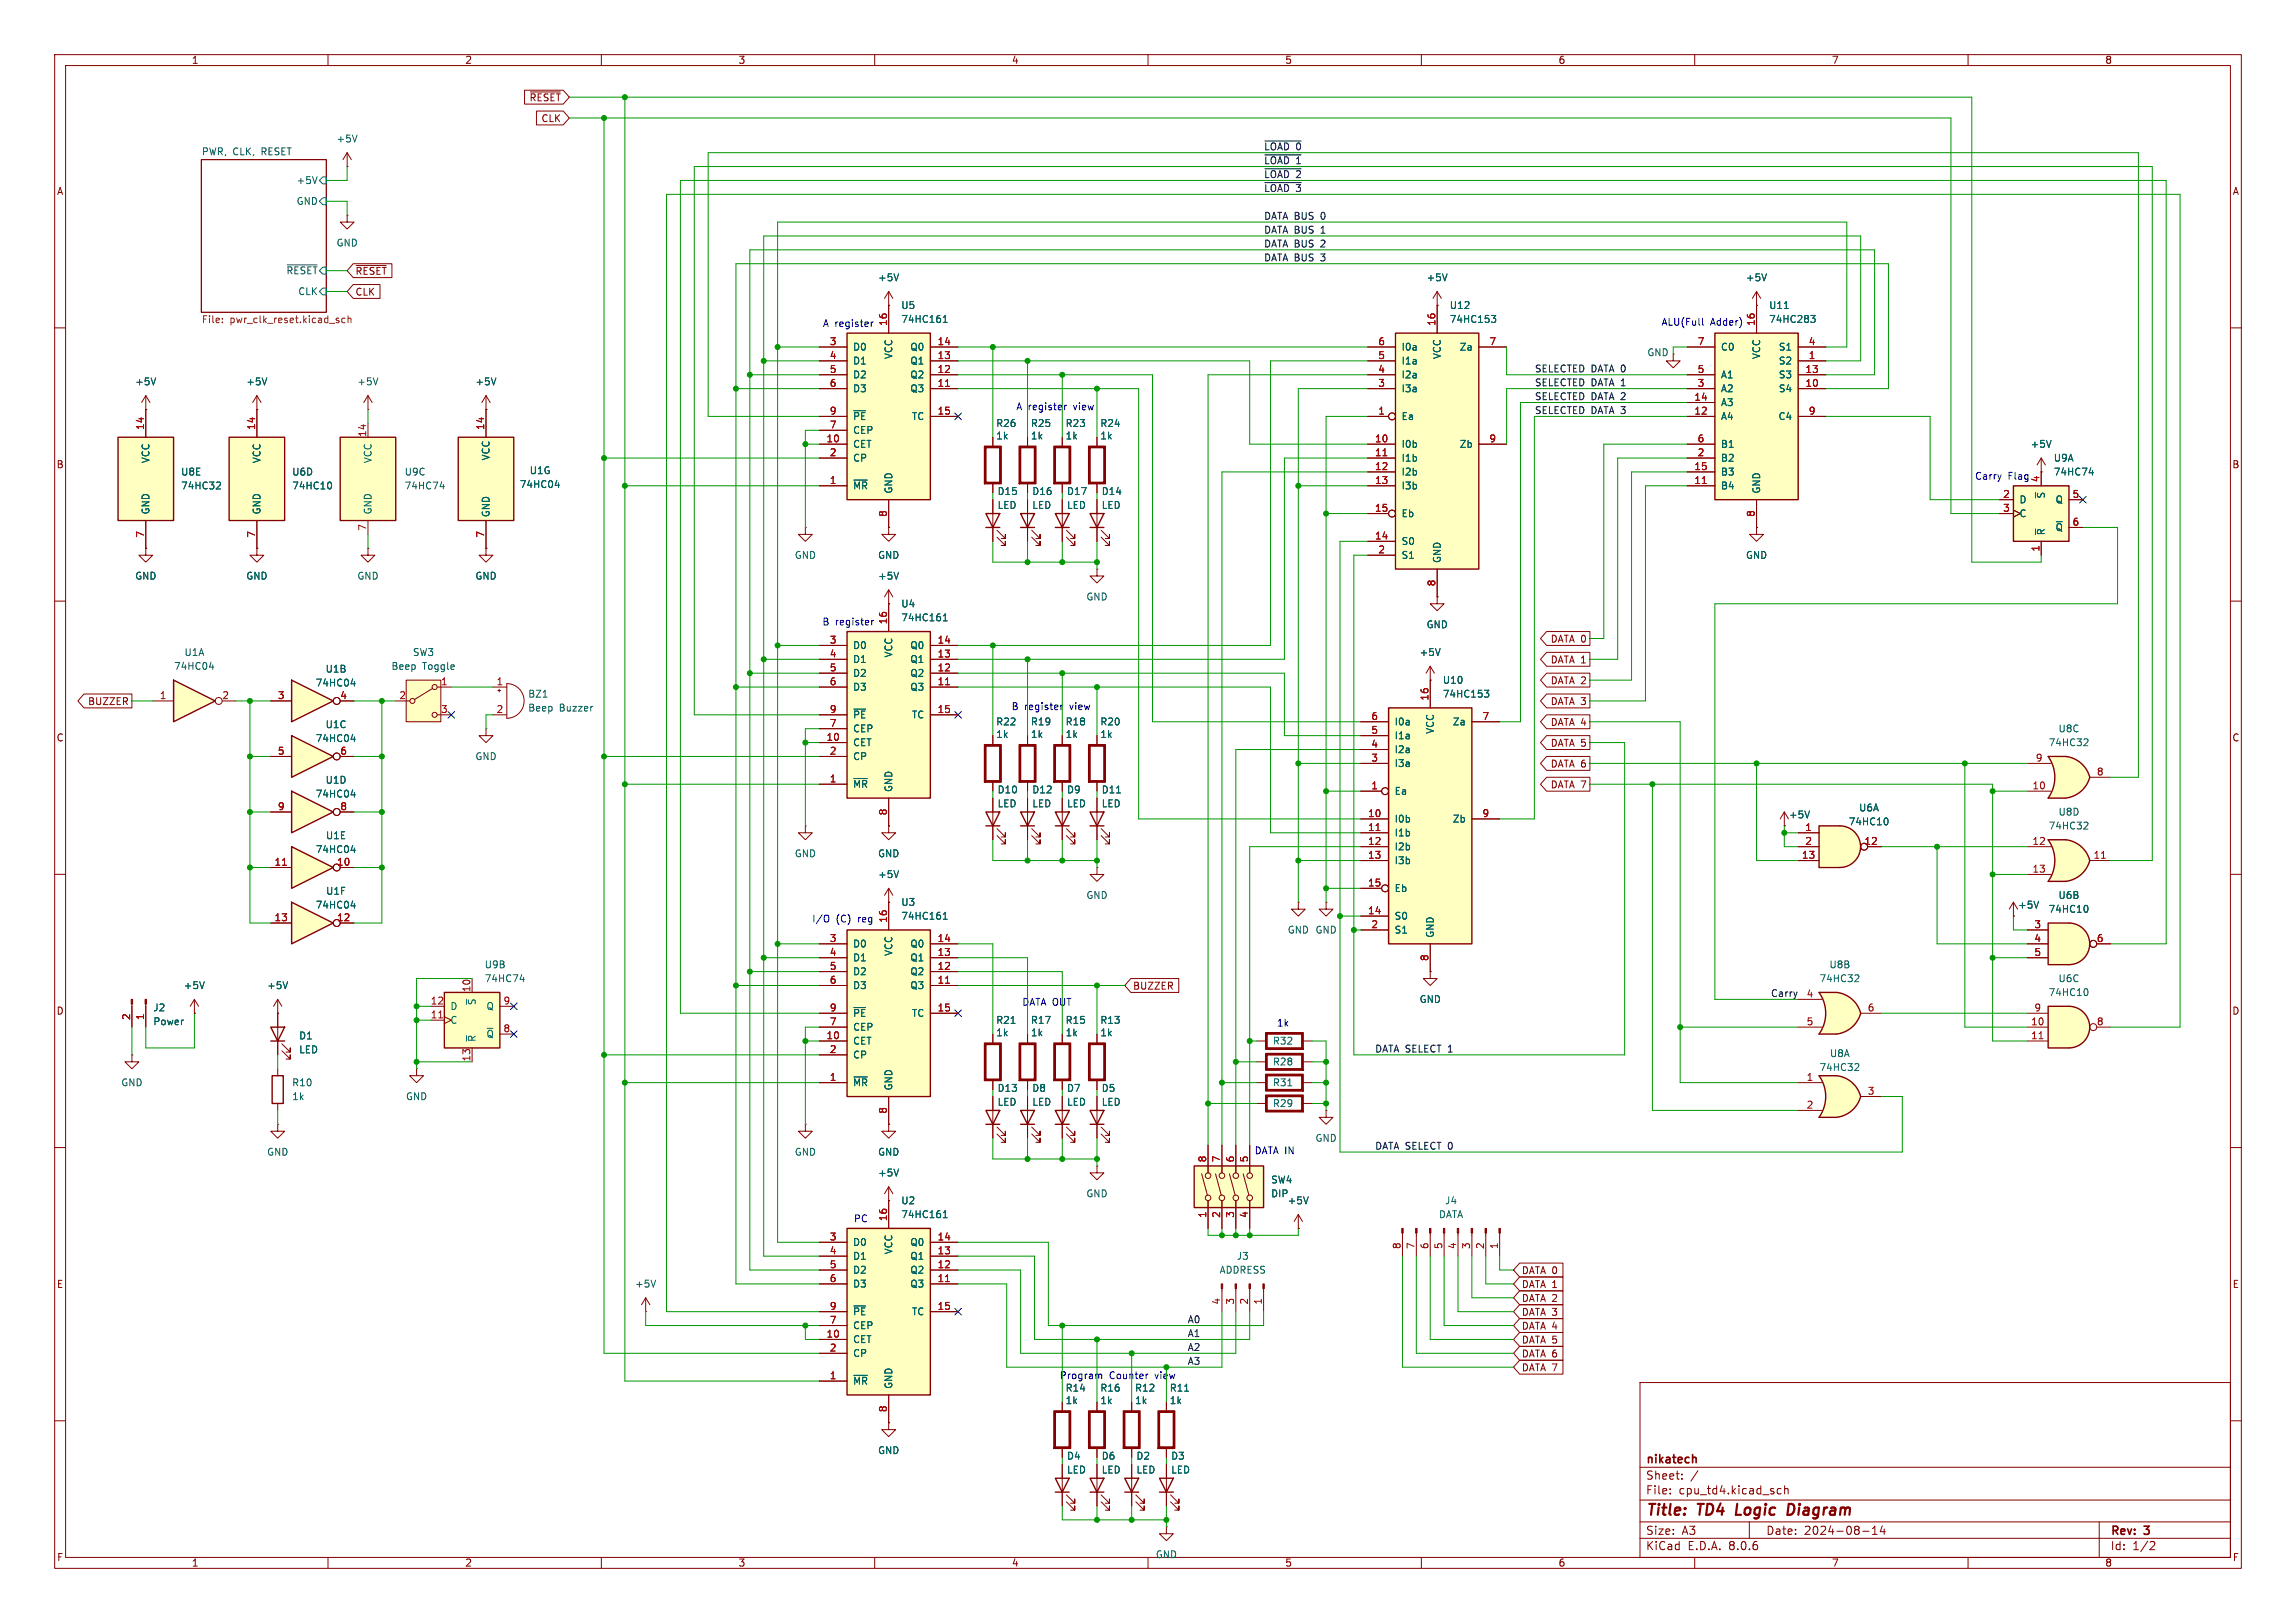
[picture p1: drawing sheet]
<svg xmlns="http://www.w3.org/2000/svg" width="420mm" height="297mm" viewBox="0 0 420 297" stroke-linecap="round" stroke-linejoin="round" font-family="sans-serif">
<defs><g id="words">
<g font-size="2.8" fill="#840000">
<text x="301" y="277.9">Title:</text>
<text x="310.6" y="277.9">TD4</text>
<text x="318.4" y="277.9">Logic</text>
<text x="328.6" y="277.9">Diagram</text>
</g>
<g font-size="2.1" fill="#840000">
<text x="301" y="268.2">nikatech</text>
<text x="301" y="273.7">File:</text>
<text x="301" y="271">Sheet:</text>
<text x="307.1" y="273.7">cpu_td4.kicad_sch</text>
<text x="301" y="281.1">Size:</text>
<text x="307.6" y="281.1">A3</text>
<text x="323" y="281.1">Date:</text>
<text x="330" y="281.1">2024-08-14</text>
<text x="386" y="281.3">Rev:</text>
<text x="392.4" y="281.3">3</text>
<text x="301" y="283.9">KiCad</text>
<text x="308.7" y="283.9">E.D.A.</text>
<text x="316.3" y="283.9">8.0.6</text>
<text x="386" y="283.9">Id:</text>
<text x="390.1" y="283.9">1/2</text>
</g>
<g font-size="1.8" fill="#840000">
<text x="35" y="11.9">1</text>
<text x="85" y="11.9">2</text>
<text x="135" y="11.9">3</text>
<text x="185" y="11.9">4</text>
<text x="235" y="11.9">5</text>
<text x="285" y="11.9">6</text>
<text x="335" y="11.9">7</text>
<text x="385" y="11.9">8</text>
<text x="96.8" y="18.7">~{RESET}</text>
<text x="98.9" y="22.5">CLK</text>
<text x="10.3" y="35.9">A</text>
<text x="408.3" y="35.9">A</text>
<text x="64.9" y="50.5">~{RESET}</text>
<text x="64.9" y="54.3">CLK</text>
<text x="10.3" y="85.9">B</text>
<text x="408.2" y="85.9">B</text>
<text x="283.6" y="117.8">DATA 0</text>
<text x="283.6" y="125.4">DATA 2</text>
<text x="283.6" y="121.6">DATA 1</text>
<text x="16" y="129.2">BUZZER</text>
<text x="283.6" y="129.2">DATA 3</text>
<text x="10.3" y="135.9">C</text>
<text x="283.6" y="136.8">DATA 5</text>
<text x="283.6" y="133">DATA 4</text>
<text x="408.2" y="135.9">C</text>
<text x="283.6" y="140.7">DATA 6</text>
<text x="283.6" y="144.5">DATA 7</text>
<text x="10.3" y="185.9">D</text>
<text x="207.2" y="181.3">BUZZER</text>
<text x="408.2" y="185.9">D</text>
<text x="278.3" y="233.4">DATA 0</text>
<text x="10.3" y="235.9">E</text>
<text x="278.3" y="238.4">DATA 2</text>
<text x="278.3" y="235.9">DATA 1</text>
<text x="408.3" y="235.9">E</text>
<text x="278.3" y="241">DATA 3</text>
<text x="278.3" y="243.5">DATA 4</text>
<text x="278.3" y="248.6">DATA 6</text>
<text x="278.3" y="246.1">DATA 5</text>
<text x="278.3" y="251.1">DATA 7</text>
<text x="10.3" y="285.9">F</text>
<text x="35" y="286.9">1</text>
<text x="85" y="286.9">2</text>
<text x="135" y="286.9">3</text>
<text x="185" y="286.9">4</text>
<text x="235" y="286.9">5</text>
<text x="285" y="286.9">6</text>
<text x="335" y="286.9">7</text>
<text x="385" y="286.9">8</text>
<text x="408.3" y="285.9">F</text>
</g>
<g font-size="1.8" fill="#006464">
<text x="36.8" y="28.5">PWR, CLK,</text>
<text x="47.9" y="28.5">RESET</text>
<text x="61.5" y="26.3">+5V</text>
<text x="54.2" y="33.9">+5V</text>
<text x="54.2" y="37.7">GND</text>
<text x="61.5" y="45.3">GND</text>
<text x="52.3" y="50.4">~{RESET}</text>
<text x="160.5" y="51.7">+5V</text>
<text x="260.9" y="51.7">+5V</text>
<text x="319.3" y="51.7">+5V</text>
<text x="54.5" y="54.2">CLK</text>
<text x="164.8" y="56.7">U5</text>
<text x="164.8" y="59.3">74HC161</text>
<text x="265.1" y="56.7">U12</text>
<text x="265.1" y="59.3">74HC153</text>
<text x="323.5" y="56.7">U11</text>
<text x="323.5" y="59.3">74HC283</text>
<text x="156" y="64.4">D0</text>
<text x="163.4" y="65.8" transform="rotate(-90 163.4 65.8)">VCC</text>
<text x="166.4" y="64.4">Q0</text>
<text x="256.3" y="64.4">I0a</text>
<text x="263.8" y="65.8" transform="rotate(-90 263.8 65.8)">VCC</text>
<text x="266.9" y="64.4">Za</text>
<text x="301.2" y="65.4">GND</text>
<text x="314.7" y="64.4">C0</text>
<text x="322.2" y="65.8" transform="rotate(-90 322.2 65.8)">VCC</text>
<text x="325.3" y="64.4">S1</text>
<text x="24.6" y="70.7">+5V</text>
<text x="45" y="70.7">+5V</text>
<text x="65.3" y="70.7">+5V</text>
<text x="86.9" y="70.7">+5V</text>
<text x="156" y="66.9">D1</text>
<text x="156" y="69.4">D2</text>
<text x="156" y="72">D3</text>
<text x="166.4" y="72">Q3</text>
<text x="166.4" y="69.4">Q2</text>
<text x="166.4" y="66.9">Q1</text>
<text x="256.3" y="72">I3a</text>
<text x="256.3" y="69.4">I2a</text>
<text x="256.3" y="66.9">I1a</text>
<text x="314.7" y="72">A2</text>
<text x="314.7" y="69.4">A1</text>
<text x="325.3" y="66.9">S2</text>
<text x="325.3" y="72">S4</text>
<text x="325.3" y="69.4">S3</text>
<text x="156" y="77.1">~{PE}</text>
<text x="166.7" y="77.1">TC</text>
<text x="256.3" y="77.1">Ea</text>
<text x="314.7" y="77.1">A4</text>
<text x="314.7" y="74.5">A3</text>
<text x="325.2" y="77.1">C4</text>
<text x="156" y="82.1">CET</text>
<text x="156" y="79.6">CEP</text>
<text x="182.1" y="78.3">R26</text>
<text x="182.1" y="80.6">1k</text>
<text x="188.5" y="78.3">R25</text>
<text x="188.5" y="80.6">1k</text>
<text x="194.8" y="78.3">R23</text>
<text x="194.8" y="80.6">1k</text>
<text x="201.2" y="78.3">R24</text>
<text x="201.2" y="80.6">1k</text>
<text x="256.3" y="82.1">I0b</text>
<text x="266.9" y="82.1">Zb</text>
<text x="314.7" y="82.1">B1</text>
<text x="371.3" y="82.1">+5V</text>
<text x="27.5" y="84.9" transform="rotate(-90 27.5 84.9)">VCC</text>
<text x="33" y="89.8">74HC32</text>
<text x="33" y="87.2">U8E</text>
<text x="47.9" y="84.9" transform="rotate(-90 47.9 84.9)">VCC</text>
<text x="53.3" y="89.8">74HC10</text>
<text x="53.3" y="87.2">U6D</text>
<text x="68.2" y="84.9" transform="rotate(-90 68.2 84.9)">VCC</text>
<text x="73.9" y="89.8">74HC74</text>
<text x="73.9" y="87.2">U9C</text>
<text x="89.8" y="84.3" transform="rotate(-90 89.8 84.3)">VCC</text>
<text x="95" y="89.5">74HC04</text>
<text x="96.8" y="87">U1G</text>
<text x="156" y="89.8">~{MR}</text>
<text x="156" y="84.7">CP</text>
<text x="256.3" y="84.7">I1b</text>
<text x="256.3" y="87.2">I2b</text>
<text x="256.3" y="89.8">I3b</text>
<text x="314.7" y="89.8">B4</text>
<text x="314.7" y="87.2">B3</text>
<text x="314.7" y="84.7">B2</text>
<text x="375.6" y="84.7">U9A</text>
<text x="375.6" y="87.2">74HC74</text>
<text x="27.5" y="94.2" transform="rotate(-90 27.5 94.2)">GND</text>
<text x="47.9" y="94.2" transform="rotate(-90 47.9 94.2)">GND</text>
<text x="68.2" y="94.2" transform="rotate(-90 68.2 94.2)">GND</text>
<text x="89.8" y="94.7" transform="rotate(-90 89.8 94.7)">GND</text>
<text x="163.4" y="90.4" transform="rotate(-90 163.4 90.4)">GND</text>
<text x="182.4" y="93.3">LED</text>
<text x="182.4" y="90.8">D15</text>
<text x="188.7" y="93.3">LED</text>
<text x="188.7" y="90.8">D16</text>
<text x="195.1" y="93.3">LED</text>
<text x="195.1" y="90.8">D17</text>
<text x="201.4" y="93.3">LED</text>
<text x="201.4" y="90.8">D14</text>
<text x="256.3" y="94.8">Eb</text>
<text x="322.2" y="90.4" transform="rotate(-90 322.2 90.4)">GND</text>
<text x="369.3" y="92.3">D</text>
<text x="369.3" y="94.8">C</text>
<text x="374.2" y="91.3" transform="rotate(-90 374.2 91.3)">~{S}</text>
<text x="375.9" y="92.3">Q</text>
<text x="256.3" y="99.9">S0</text>
<text x="374.2" y="98" transform="rotate(-90 374.2 98)">~{R}</text>
<text x="375.9" y="97.4">~{Q}</text>
<text x="24.6" y="106.3">GND</text>
<text x="45" y="106.3">GND</text>
<text x="65.3" y="106.3">GND</text>
<text x="86.9" y="106.3">GND</text>
<text x="145.3" y="102.5">GND</text>
<text x="160.5" y="106.3">+5V</text>
<text x="160.5" y="102.5">GND</text>
<text x="256.3" y="102.5">S1</text>
<text x="263.8" y="103.1" transform="rotate(-90 263.8 103.1)">GND</text>
<text x="319.3" y="102.5">GND</text>
<text x="164.8" y="111.4">U4</text>
<text x="164.8" y="113.9">74HC161</text>
<text x="198.6" y="110.1">GND</text>
<text x="156" y="119">D0</text>
<text x="166.4" y="119">Q0</text>
<text x="260.9" y="115.2">GND</text>
<text x="31.7" y="122.8">74HC04</text>
<text x="33.6" y="120.2">U1A</text>
<text x="57.6" y="125.8">74HC04</text>
<text x="59.5" y="123.3">U1B</text>
<text x="71.5" y="122.8">Beep</text>
<text x="75.4" y="120.2">SW3</text>
<text x="77.3" y="122.8">Toggle</text>
<text x="156" y="121.5">D1</text>
<text x="156" y="124.1">D2</text>
<text x="163.4" y="120.4" transform="rotate(-90 163.4 120.4)">VCC</text>
<text x="166.4" y="124.1">Q2</text>
<text x="166.4" y="121.5">Q1</text>
<text x="259.6" y="120.2">+5V</text>
<text x="263.8" y="125.3">U10</text>
<text x="96.5" y="127.9">BZ1</text>
<text x="96.5" y="130.4">Beep</text>
<text x="102.3" y="130.4">Buzzer</text>
<text x="156" y="126.6">D3</text>
<text x="156" y="131.7">~{PE}</text>
<text x="166.4" y="126.6">Q3</text>
<text x="166.7" y="131.7">TC</text>
<text x="263.8" y="127.9">74HC153</text>
<text x="57.6" y="136">74HC04</text>
<text x="59.5" y="133.5">U1C</text>
<text x="156" y="136.8">CET</text>
<text x="156" y="134.2">CEP</text>
<text x="182.1" y="132.9">R22</text>
<text x="182.1" y="135.2">1k</text>
<text x="188.5" y="132.9">R19</text>
<text x="188.5" y="135.2">1k</text>
<text x="194.8" y="132.9">R18</text>
<text x="194.8" y="135.2">1k</text>
<text x="201.2" y="132.9">R20</text>
<text x="201.2" y="135.2">1k</text>
<text x="255" y="135.5">I1a</text>
<text x="255" y="132.9">I0a</text>
<text x="262.5" y="134.4" transform="rotate(-90 262.5 134.4)">VCC</text>
<text x="265.7" y="132.9">Za</text>
<text x="374.6" y="136.8">74HC32</text>
<text x="376.5" y="134.2">U8C</text>
<text x="59.5" y="143.6">U1D</text>
<text x="86.9" y="139.3">GND</text>
<text x="156" y="139.3">CP</text>
<text x="255" y="140.6">I3a</text>
<text x="255" y="138">I2a</text>
<text x="57.6" y="146.2">74HC04</text>
<text x="156" y="144.4">~{MR}</text>
<text x="163.4" y="145" transform="rotate(-90 163.4 145)">GND</text>
<text x="182.4" y="147.9">LED</text>
<text x="182.4" y="145.4">D10</text>
<text x="188.7" y="147.9">LED</text>
<text x="188.7" y="145.4">D12</text>
<text x="195.1" y="145.4">D9</text>
<text x="195.1" y="147.9">LED</text>
<text x="201.4" y="147.9">LED</text>
<text x="201.4" y="145.4">D11</text>
<text x="255" y="145.6">Ea</text>
<text x="327.1" y="150">+5V</text>
<text x="340" y="148.7">U6A</text>
<text x="376.5" y="149.5">U8D</text>
<text x="59.5" y="153.8">U1E</text>
<text x="255" y="150.7">I0b</text>
<text x="255" y="153.3">I1b</text>
<text x="255" y="155.8">I2b</text>
<text x="265.7" y="150.7">Zb</text>
<text x="338.1" y="151.2">74HC10</text>
<text x="374.6" y="152">74HC32</text>
<text x="57.6" y="156.3">74HC04</text>
<text x="145.3" y="157.1">GND</text>
<text x="160.5" y="157.1">GND</text>
<text x="160.5" y="160.9">+5V</text>
<text x="255" y="158.3">I3b</text>
<text x="57.6" y="166.5">74HC04</text>
<text x="59.6" y="163.9">U1F</text>
<text x="164.8" y="166">U3</text>
<text x="198.6" y="164.7">GND</text>
<text x="255" y="163.4">Eb</text>
<text x="369.1" y="166.5">+5V</text>
<text x="374.6" y="167.2">74HC10</text>
<text x="376.4" y="164.7">U6B</text>
<text x="156" y="173.6">D0</text>
<text x="164.8" y="168.5">74HC161</text>
<text x="166.4" y="173.6">Q0</text>
<text x="235.5" y="171">GND GND</text>
<text x="255" y="168.5">S0</text>
<text x="255" y="171">S1</text>
<text x="262.5" y="171.7" transform="rotate(-90 262.5 171.7)">GND</text>
<text x="88.6" y="177.4">U9B</text>
<text x="88.6" y="179.9">74HC74</text>
<text x="156" y="176.1">D1</text>
<text x="156" y="178.7">D2</text>
<text x="163.4" y="175" transform="rotate(-90 163.4 175)">VCC</text>
<text x="166.4" y="178.7">Q2</text>
<text x="166.4" y="176.1">Q1</text>
<text x="332.7" y="179.9">74HC32</text>
<text x="334.5" y="177.4">U8B</text>
<text x="376.4" y="179.9">U6C</text>
<text x="27.9" y="185.3">J2</text>
<text x="33.5" y="181.2">+5V</text>
<text x="48.8" y="181.2">+5V</text>
<text x="82.3" y="185">D</text>
<text x="87.2" y="184" transform="rotate(-90 87.2 184)">~{S}</text>
<text x="88.9" y="185">Q</text>
<text x="156" y="181.2">D3</text>
<text x="166.4" y="181.2">Q3</text>
<text x="259.6" y="183.7">GND</text>
<text x="374.6" y="182.5">74HC10</text>
<text x="27.9" y="187.8">Power</text>
<text x="54.6" y="190.4">D1</text>
<text x="82.3" y="187.6">C</text>
<text x="87.2" y="190.8" transform="rotate(-90 87.2 190.8)">~{R}</text>
<text x="88.9" y="190.1">~{Q}</text>
<text x="156" y="191.4">CET</text>
<text x="156" y="188.8">CEP</text>
<text x="156" y="186.3">~{PE}</text>
<text x="166.7" y="186.3">TC</text>
<text x="182.1" y="187.6">R21</text>
<text x="182.1" y="189.8">1k</text>
<text x="188.5" y="187.6">R17</text>
<text x="188.5" y="189.8">1k</text>
<text x="194.8" y="187.6">R15</text>
<text x="194.8" y="189.8">1k</text>
<text x="201.2" y="187.6">R13</text>
<text x="201.2" y="189.8">1k</text>
<text x="232.7" y="191.4">R32</text>
<text x="54.6" y="193">LED</text>
<text x="156" y="193.9">CP</text>
<text x="232.7" y="195.2">R28</text>
<text x="332.7" y="196.2">74HC32</text>
<text x="334.6" y="193.6">U8A</text>
<text x="22.1" y="199">GND</text>
<text x="53.3" y="199">R10</text>
<text x="53.3" y="201.5">1k</text>
<text x="74.2" y="201.5">GND</text>
<text x="156" y="199">~{MR}</text>
<text x="163.4" y="199.6" transform="rotate(-90 163.4 199.6)">GND</text>
<text x="182.4" y="202.5">LED</text>
<text x="182.4" y="200">D13</text>
<text x="188.7" y="200">D8</text>
<text x="188.7" y="202.5">LED</text>
<text x="195.1" y="200">D7</text>
<text x="195.1" y="202.5">LED</text>
<text x="201.4" y="200">D5</text>
<text x="201.4" y="202.5">LED</text>
<text x="232.7" y="199">R31</text>
<text x="232.7" y="202.8">R29</text>
<text x="240.5" y="209.1">GND</text>
<text x="48.8" y="211.7">GND</text>
<text x="145.3" y="211.7">GND</text>
<text x="160.5" y="211.7">GND</text>
<text x="160.5" y="215.5">+5V</text>
<text x="164.8" y="220.6">U2</text>
<text x="198.6" y="219.3">GND</text>
<text x="232.4" y="216.8">SW4</text>
<text x="232.4" y="219.3">DIP</text>
<text x="235.5" y="220.6">+5V</text>
<text x="264.2" y="220.6">J4</text>
<text x="164.8" y="223.1">74HC161</text>
<text x="263.1" y="223.1">DATA</text>
<text x="156" y="228.2">D0</text>
<text x="156" y="230.7">D1</text>
<text x="156" y="233.3">D2</text>
<text x="163.4" y="229.6" transform="rotate(-90 163.4 229.6)">VCC</text>
<text x="166.4" y="233.3">Q2</text>
<text x="166.4" y="230.7">Q1</text>
<text x="166.4" y="228.2">Q0</text>
<text x="223" y="233.3">ADDRESS</text>
<text x="226.1" y="230.7">J3</text>
<text x="116.1" y="235.8">+5V</text>
<text x="156" y="235.8">D3</text>
<text x="166.4" y="235.8">Q3</text>
<text x="156" y="246">CET</text>
<text x="156" y="243.4">CEP</text>
<text x="156" y="240.9">~{PE}</text>
<text x="166.7" y="240.9">TC</text>
<text x="156" y="248.5">CP</text>
<text x="156" y="253.6">~{MR}</text>
<text x="163.4" y="254.3" transform="rotate(-90 163.4 254.3)">GND</text>
<text x="194.8" y="254.9">R14</text>
<text x="194.8" y="257.1">1k</text>
<text x="201.2" y="254.9">R16</text>
<text x="201.2" y="257.1">1k</text>
<text x="207.5" y="254.9">R12</text>
<text x="207.5" y="257.1">1k</text>
<text x="213.9" y="254.9">R11</text>
<text x="213.9" y="257.1">1k</text>
<text x="160.5" y="266.3">GND</text>
<text x="195.1" y="267.3">D4</text>
<text x="195.1" y="269.8">LED</text>
<text x="201.4" y="267.3">D6</text>
<text x="201.4" y="269.8">LED</text>
<text x="207.8" y="267.3">D2</text>
<text x="207.8" y="269.8">LED</text>
<text x="214.1" y="267.3">D3</text>
<text x="214.1" y="269.8">LED</text>
<text x="211.3" y="285.3">GND</text>
</g>
<g font-size="1.8" fill="#0f0f0f">
<text x="231.1" y="27.6">~{LOAD 0}</text>
<text x="231.1" y="32.7">~{LOAD 2}</text>
<text x="231.1" y="30.1">~{LOAD 1}</text>
<text x="231.1" y="35.2">~{LOAD 3}</text>
<text x="231.1" y="40.3">DATA BUS</text>
<text x="241.7" y="40.3">0</text>
<text x="231.1" y="45.4">DATA BUS</text>
<text x="231.1" y="42.8">DATA BUS</text>
<text x="231.1" y="47.9">DATA BUS</text>
<text x="241.7" y="45.4">2</text>
<text x="241.7" y="42.8">1</text>
<text x="241.7" y="47.9">3</text>
<text x="280.7" y="68.2">SELECTED DATA 0</text>
<text x="280.7" y="70.8">SELECTED DATA 1</text>
<text x="280.7" y="75.9">SELECTED DATA 3</text>
<text x="280.7" y="73.3">SELECTED DATA 2</text>
<text x="323.8" y="182.5">Carry</text>
<text x="251.5" y="192.7">DATA SELECT 1</text>
<text x="251.5" y="210.5">DATA SELECT 0</text>
<text x="217.2" y="242.2">A0</text>
<text x="217.2" y="244.8">A1</text>
<text x="217.2" y="247.3">A2</text>
<text x="217.2" y="249.8">A3</text>
</g>
<g font-size="1.8" fill="#725600">
<text x="36.8" y="59.5">File:</text>
<text x="42.1" y="59.5">pwr_clk_reset.kicad_sch</text>
</g>
<g font-size="1.8" fill="#a90000">
<text x="162.3" y="59.7" transform="rotate(-90 162.3 59.7)">16</text>
<text x="262.6" y="59.7" transform="rotate(-90 262.6 59.7)">16</text>
<text x="321.1" y="59.7" transform="rotate(-90 321.1 59.7)">16</text>
<text x="151.7" y="63.2">3</text>
<text x="151.7" y="65.8">4</text>
<text x="171.4" y="65.8">13</text>
<text x="171.4" y="63.2">14</text>
<text x="252" y="65.8">5</text>
<text x="252" y="63.2">6</text>
<text x="272.3" y="63.2">7</text>
<text x="310.4" y="63.2">7</text>
<text x="330.8" y="65.8">1</text>
<text x="330.8" y="63.2">4</text>
<text x="151.7" y="68.3">5</text>
<text x="151.7" y="70.9">6</text>
<text x="171.4" y="70.9">11</text>
<text x="171.4" y="68.3">12</text>
<text x="252" y="70.9">3</text>
<text x="252" y="68.3">4</text>
<text x="310.4" y="70.9">3</text>
<text x="310.4" y="68.3">5</text>
<text x="330.2" y="70.9">10</text>
<text x="330.2" y="68.3">13</text>
<text x="151.7" y="75.9">9</text>
<text x="171.4" y="75.9">15</text>
<text x="252" y="75.9">1</text>
<text x="309.8" y="75.9">12</text>
<text x="309.8" y="73.4">14</text>
<text x="330.8" y="75.9">9</text>
<text x="26.4" y="78.8" transform="rotate(-90 26.4 78.8)">14</text>
<text x="46.7" y="78.8" transform="rotate(-90 46.7 78.8)">14</text>
<text x="67.1" y="80.1" transform="rotate(-90 67.1 80.1)">14</text>
<text x="88.6" y="78.8" transform="rotate(-90 88.6 78.8)">14</text>
<text x="151.1" y="81">10</text>
<text x="151.7" y="83.6">2</text>
<text x="151.7" y="78.5">7</text>
<text x="251.4" y="81">10</text>
<text x="251.4" y="83.6">11</text>
<text x="272.3" y="81">9</text>
<text x="310.4" y="83.6">2</text>
<text x="310.4" y="81">6</text>
<text x="151.7" y="88.6">1</text>
<text x="251.4" y="86.1">12</text>
<text x="251.4" y="88.6">13</text>
<text x="309.8" y="88.6">11</text>
<text x="309.8" y="86.1">15</text>
<text x="373.1" y="88.3" transform="rotate(-90 373.1 88.3)">4</text>
<text x="162.3" y="94.7" transform="rotate(-90 162.3 94.7)">8</text>
<text x="251.4" y="93.7">15</text>
<text x="321.1" y="94.7" transform="rotate(-90 321.1 94.7)">8</text>
<text x="366.3" y="91.2">2</text>
<text x="366.3" y="93.7">3</text>
<text x="379" y="91.2">5</text>
<text x="26.4" y="98.5" transform="rotate(-90 26.4 98.5)">7</text>
<text x="46.7" y="98.5" transform="rotate(-90 46.7 98.5)">7</text>
<text x="67.1" y="97.2" transform="rotate(-90 67.1 97.2)">7</text>
<text x="88.6" y="98.5" transform="rotate(-90 88.6 98.5)">7</text>
<text x="251.4" y="98.8">14</text>
<text x="252" y="101.3">2</text>
<text x="373.1" y="101" transform="rotate(-90 373.1 101)">1</text>
<text x="379" y="96.3">6</text>
<text x="262.6" y="107.4" transform="rotate(-90 262.6 107.4)">8</text>
<text x="151.7" y="117.9">3</text>
<text x="162.3" y="114.3" transform="rotate(-90 162.3 114.3)">16</text>
<text x="171.4" y="117.9">14</text>
<text x="80.6" y="125.5">1</text>
<text x="90.7" y="125.5">1</text>
<text x="151.7" y="120.4">4</text>
<text x="151.7" y="122.9">5</text>
<text x="151.7" y="125.5">6</text>
<text x="171.4" y="125.5">11</text>
<text x="171.4" y="122.9">12</text>
<text x="171.4" y="120.4">13</text>
<text x="29.1" y="128">1</text>
<text x="40.6" y="128">2</text>
<text x="50.7" y="128">3</text>
<text x="62.2" y="128">4</text>
<text x="73" y="128">2</text>
<text x="80.6" y="130.6">3</text>
<text x="90.7" y="130.6">2</text>
<text x="151.7" y="130.6">9</text>
<text x="171.4" y="130.6">15</text>
<text x="250.8" y="131.8">6</text>
<text x="261.4" y="128.3" transform="rotate(-90 261.4 128.3)">16</text>
<text x="271.1" y="131.8">7</text>
<text x="151.1" y="135.6">10</text>
<text x="151.7" y="133.1">7</text>
<text x="250.8" y="136.9">4</text>
<text x="250.8" y="134.4">5</text>
<text x="50.7" y="138.2">5</text>
<text x="62.2" y="138.2">6</text>
<text x="151.7" y="143.3">1</text>
<text x="151.7" y="138.2">2</text>
<text x="250.8" y="139.4">3</text>
<text x="372.3" y="139.4">9</text>
<text x="383.5" y="142">8</text>
<text x="50.7" y="148.3">9</text>
<text x="62.2" y="148.3">8</text>
<text x="162.3" y="149.3" transform="rotate(-90 162.3 149.3)">8</text>
<text x="250.1" y="149.6">10</text>
<text x="250.8" y="144.5">1</text>
<text x="271.1" y="149.6">9</text>
<text x="371.7" y="144.5">10</text>
<text x="250.1" y="152.1">11</text>
<text x="250.1" y="154.7">12</text>
<text x="330.1" y="152.1">1</text>
<text x="330.1" y="154.7">2</text>
<text x="341" y="154.7">12</text>
<text x="371.7" y="154.7">12</text>
<text x="50.1" y="158.5">11</text>
<text x="61.6" y="158.5">10</text>
<text x="250.1" y="157.2">13</text>
<text x="329.5" y="157.2">13</text>
<text x="371.7" y="159.8">13</text>
<text x="382.9" y="157.2">11</text>
<text x="250.1" y="167.4">14</text>
<text x="250.1" y="162.3">15</text>
<text x="50.1" y="168.7">13</text>
<text x="61.6" y="168.7">12</text>
<text x="151.7" y="172.5">3</text>
<text x="162.3" y="169" transform="rotate(-90 162.3 169)">16</text>
<text x="171.4" y="172.5">14</text>
<text x="250.8" y="169.9">2</text>
<text x="372" y="169.9">3</text>
<text x="372" y="172.5">4</text>
<text x="383.5" y="172.5">6</text>
<text x="151.7" y="175">4</text>
<text x="151.7" y="177.5">5</text>
<text x="171.4" y="177.5">12</text>
<text x="171.4" y="175">13</text>
<text x="261.4" y="176" transform="rotate(-90 261.4 176)">8</text>
<text x="372" y="175">5</text>
<text x="78.7" y="183.9">12</text>
<text x="86.1" y="181.7" transform="rotate(-90 86.1 181.7)">10</text>
<text x="92" y="183.9">9</text>
<text x="151.7" y="180.1">6</text>
<text x="151.7" y="185.2">9</text>
<text x="171.4" y="180.1">11</text>
<text x="171.4" y="185.2">15</text>
<text x="330.4" y="182.6">4</text>
<text x="341.6" y="185.2">6</text>
<text x="372" y="185.2">9</text>
<text x="23.9" y="186.8" transform="rotate(-90 23.9 186.8)">2</text>
<text x="26.4" y="186.8" transform="rotate(-90 26.4 186.8)">1</text>
<text x="78.7" y="186.4">11</text>
<text x="92" y="189">8</text>
<text x="151.1" y="190.2">10</text>
<text x="151.7" y="187.7">7</text>
<text x="330.4" y="187.7">5</text>
<text x="371.4" y="187.7">10</text>
<text x="371.4" y="190.2">11</text>
<text x="383.5" y="187.7">8</text>
<text x="86.1" y="194.4" transform="rotate(-90 86.1 194.4)">13</text>
<text x="151.7" y="197.9">1</text>
<text x="151.7" y="192.8">2</text>
<text x="330.4" y="197.9">1</text>
<text x="162.3" y="203.9" transform="rotate(-90 162.3 203.9)">8</text>
<text x="330.4" y="202.9">2</text>
<text x="341.6" y="200.4">3</text>
<text x="220.7" y="212.8" transform="rotate(-90 220.7 212.8)">8</text>
<text x="223.3" y="212.8" transform="rotate(-90 223.3 212.8)">7</text>
<text x="225.8" y="212.8" transform="rotate(-90 225.8 212.8)">6</text>
<text x="228.3" y="212.8" transform="rotate(-90 228.3 212.8)">5</text>
<text x="151.7" y="227.1">3</text>
<text x="162.3" y="223.6" transform="rotate(-90 162.3 223.6)">16</text>
<text x="171.4" y="227.1">14</text>
<text x="220.7" y="223" transform="rotate(-90 220.7 223)">1</text>
<text x="223.3" y="223" transform="rotate(-90 223.3 223)">2</text>
<text x="225.8" y="223" transform="rotate(-90 225.8 223)">3</text>
<text x="228.3" y="223" transform="rotate(-90 228.3 223)">4</text>
<text x="151.7" y="229.6">4</text>
<text x="151.7" y="232.2">5</text>
<text x="171.4" y="232.2">12</text>
<text x="171.4" y="229.6">13</text>
<text x="256.3" y="228.7" transform="rotate(-90 256.3 228.7)">8</text>
<text x="258.8" y="228.7" transform="rotate(-90 258.8 228.7)">7</text>
<text x="261.4" y="228.7" transform="rotate(-90 261.4 228.7)">6</text>
<text x="263.9" y="228.7" transform="rotate(-90 263.9 228.7)">5</text>
<text x="266.4" y="228.7" transform="rotate(-90 266.4 228.7)">4</text>
<text x="269" y="228.7" transform="rotate(-90 269 228.7)">3</text>
<text x="271.5" y="228.7" transform="rotate(-90 271.5 228.7)">2</text>
<text x="274.1" y="228.7" transform="rotate(-90 274.1 228.7)">1</text>
<text x="151.7" y="234.7">6</text>
<text x="151.7" y="239.8">9</text>
<text x="171.4" y="234.7">11</text>
<text x="171.4" y="239.8">15</text>
<text x="223.3" y="238.8" transform="rotate(-90 223.3 238.8)">4</text>
<text x="225.8" y="238.8" transform="rotate(-90 225.8 238.8)">3</text>
<text x="228.3" y="238.8" transform="rotate(-90 228.3 238.8)">2</text>
<text x="230.9" y="238.8" transform="rotate(-90 230.9 238.8)">1</text>
<text x="151.1" y="244.9">10</text>
<text x="151.7" y="242.3">7</text>
<text x="151.7" y="247.4">2</text>
<text x="151.7" y="252.5">1</text>
<text x="162.3" y="258.5" transform="rotate(-90 162.3 258.5)">8</text>
</g>
<g font-size="1.8" fill="#0000c2">
<text x="303.8" y="59.8">ALU(Full</text>
<text x="312.9" y="59.8">Adder)</text>
<text x="150.4" y="60">A register</text>
<text x="185.8" y="75.3">A</text>
<text x="188.1" y="75.3">register</text>
<text x="196.5" y="75.3">view</text>
<text x="361.2" y="88">Carry</text>
<text x="367.3" y="88">Flag</text>
<text x="150.3" y="114.7">B</text>
<text x="152.8" y="114.7">register</text>
<text x="184.9" y="130.2">B</text>
<text x="187.4" y="130.2">register</text>
<text x="195.8" y="130.2">view</text>
<text x="148.5" y="169">I/O</text>
<text x="152.9" y="169">(C)</text>
<text x="157.1" y="169">reg</text>
<text x="186.9" y="184.2">DATA OUT</text>
<text x="233.5" y="188.1">1k</text>
<text x="229.4" y="211.4">DATA IN</text>
<text x="156.1" y="223.9">PC</text>
<text x="193.8" y="252.6">Program</text>
<text x="202.9" y="252.6">Counter</text>
<text x="211.4" y="252.6">view</text>
</g>
</g></defs>
<g fill="none" stroke="#840000" stroke-width=".18">
<path d="M10 10h400v277h-400zM12 12h396v273h-396zM60 10v2M110 10v2M160 10v2M210 10v2M260 10v2M310 10v2M360 10v2M36.8 29.2h22.9v28h-22.9zM10 60h2M408 60h2"/>
<path d="M10 110h2M408 110h2M10 160h2M326.4 151.1h.1M326.4 148.6l-.8 1.3M326.4 148.6v2.5M326.4 148.6l.8 1.3M408 160h2M10 210h2M408 210h2M10 260h2M300 253h108v32h-108z"/>
<path d="M408 260h2M300 278.5h108M300 274.5h108M300 268.5h108M305.5 273.2v.2M305.5 272.5v.1M307.7 270.5v.2M307.7 269.8v.1M310.6 269.1l-1.3 1.9M320 278.5v3M325.8 272.5l-.4-.1-.3 .3v.4l.1 .2h.6M326.4 272.5l.3-.1 .3 .1 .1 .9"/>
<path d="M326.4 271.9v1.5M342.5 279.7l.4-.4v1.5M344.3 279.2l-.4 1.1h1M344.7 279.8v1M384 278.5v6.5M60 285v2M110 285v2M160 285v2M210 285v2M260 285v2M300 281.5h108M310 285v2"/>
<path d="M340.7 280.2h1.2M342.5 280.8h.9M360 285v2M393.5 282.1l.5 .1 .2 .3-1 1.1h1"/>
</g>
<path d="M317.8 275.2l-.3 2h1M328 275.3l-.8-.1-.2 2h.4l.5-.3" fill="none" stroke="#840000" stroke-width=".4"/>
<path d="M310 266.7l.3 .2v.8" fill="none" stroke="#840000" stroke-width=".3"/>
<path d="M58 32.3l-.4 1.3M59.1 32.4h.6v1.3h-.6l-.7-.7zM59.1 36.2h.6v1.3h-.6l-.7-.7zM52.5 48.5h5.5M59.1 52.7h.6v1.3h-.6l-.7-.7zM331 148.4l-.4 1.3" fill="none" stroke="#006464" stroke-width=".18"/>
<path d="M40.7 58.9v.2M40.7 58.3v.1M61.7 58.6l.3 .1v.2l-.2 .2h-.2M61.7 58.2l.3 .1M63.1 58.3l-.3-.1-.3 .3 .1 .5h.5M63.7 58.3l.1-.1 .3 .1 .1 .8M63.7 57.8v1.3" fill="none" stroke="#725600" stroke-width=".18"/>
<path d="M218.4 213.4h12.7v7.6h-12.7z" fill="#ffffc2"/>
<g fill="none" stroke="#840000" stroke-width=".18">
<path d="M200.7 213.4v1.2h1.2l-1.2 1.3-1.3-1.3h1.3M200.7 213.4h.1M200.7 200.7v7.6M201.4 207.5l1.5 1.5v-.7v.7h-.7M201.4 206.2l1.5 1.6v-.8v.8h-.7M219.8 214.8l1.1 3.9M221 209.6v5M221 219.7v5.1M222.4 214.8l1 3.9M223.5 209.6v5M223.5 219.7v5.1M224.9 214.8l1 3.9"/>
<path d="M226.1 209.6v5M226.1 219.7v5.1M227.4 214.8l1 3.9M228.6 209.6v5M228.6 219.7v5.1"/>
<circle cx="221" cy="219.2" r=".51"/>
<circle cx="221" cy="215.1" r=".51"/>
<circle cx="223.5" cy="215.1" r=".51"/>
<circle cx="223.5" cy="219.2" r=".51"/>
<circle cx="226.1" cy="219.2" r=".51"/>
<circle cx="226.1" cy="215.1" r=".51"/>
<circle cx="228.6" cy="219.2" r=".51"/>
<circle cx="228.6" cy="215.1" r=".51"/>
</g>
<path d="M199.4 203.2h2.5l-1.2 2.5zM199.4 205.7h2.5M218.4 213.4h12.7v7.6h-12.7z" fill="none" stroke="#840000" stroke-width=".25"/>
<path d="M31.7 124.5l7.7 3.8-7.7 3.8z" fill="#ffffc2"/>
<path d="M31.7 124.5l7.7 3.8-7.7 3.8zM193 203.2h2.6l-1.3 2.5zM193 205.7h2.6" fill="none" stroke="#840000" stroke-width=".25"/>
<g fill="none" stroke="#840000" stroke-width=".18">
<path d="M27.9 128.3h3.8M40.6 128.3h2.6M88.9 133.4v1.2h1.3l-1.3 1.3-1.3-1.3h1.3M88.9 133.4h.1M194.3 200.7v7.6M195.1 207.5l1.5 1.5v-.7v.7h-.8M195.1 206.2l1.5 1.6v-.8v.8h-.8"/>
<circle cx="40" cy="128.3" r=".63"/>
</g>
<path d="M38.3 122.1h.8M38.9 121.7v.8" fill="none" stroke="#006464" stroke-width=".18"/>
<path d="M336.5 151.1a3.8 3.8 0 0 1 3.8 3.8 3.8 3.8 0 0 1-3.8 3.9z" fill="#ffffc2" stroke="#ffffc2" stroke-width=".18"/>
<path d="M332.7 151.1h3.8v7.7h-3.8z" fill="#ffffc2"/>
<path d="M332.7 151.1h3.8a3.8 3.8 0 0 1 3.8 3.8 3.8 3.8 0 0 1-3.8 3.9h-3.8z" fill="none" stroke="#840000" stroke-width=".25"/>
<g fill="none" stroke="#840000" stroke-width=".18">
<path d="M328.9 152.4h3.8M328.9 154.9h3.8M328.9 157.5h3.8M341.6 154.9h2.6"/>
<circle cx="341" cy="154.9" r=".63"/>
</g>
<path d="M345.1 149.7a.79 .79 0 0 1 0 1.2" fill="none" stroke="#006464" stroke-width=".18"/>
<path d="M377.3 140.9l5 1.3a5.2 5.2 0 0 1-4.4 3.9z" fill="#ffffc2" stroke="#ffffc2" stroke-width=".18"/>
<path d="M374.6 138.4h3.2M374.6 146.1h3.2" fill="none" stroke="#ffffc2" stroke-width=".18"/>
<path d="M374.6 138.4h3.2v7.7h-3.2a6.7 6.7 0 0 0 0-7.7z" fill="#ffffc2"/>
<path d="M377.9 138.4a5.1 5.1 0 0 1 4.4 3.8l-5 1.3z" fill="#ffffc2" stroke="#ffffc2" stroke-width=".18"/>
<path d="M377.8 138.4h-3.2a6.6 6.6 0 0 1 0 7.7h3.2M377.9 138.4a5.1 5.1 0 0 1 4.4 3.8 5.2 5.2 0 0 1-4.4 3.9" fill="none" stroke="#840000" stroke-width=".25"/>
<path d="M370.8 139.7h4.4M370.8 144.8h4.4M382.3 142.2h3.8" fill="none" stroke="#840000" stroke-width=".18"/>
<path d="M381.4 135.2l.4 .1 .1 .3-.7 .9h.7" fill="none" stroke="#006464" stroke-width=".18"/>
<path d="M53.3 165.1l7.7 3.8-7.7 3.8z" fill="#ffffc2"/>
<path d="M53.3 165.1l7.7 3.8-7.7 3.8z" fill="none" stroke="#840000" stroke-width=".25"/>
<g fill="none" stroke="#840000" stroke-width=".18">
<path d="M49.5 168.9h3.8M62.2 168.9h2.6M50.8 185.4h.1M50.8 182.9l-.8 1.3M50.8 182.9v2.5M50.8 182.9l.8 1.3"/>
<circle cx="61.6" cy="168.9" r=".63"/>
</g>
<path d="M52.6 179.6l-.4 1.3M64.2 165.8h.8M64.8 165.3v.9" fill="none" stroke="#006464" stroke-width=".18"/>
<path d="M377.3 156.1l5 1.4a5.2 5.2 0 0 1-4.4 3.8z" fill="#ffffc2" stroke="#ffffc2" stroke-width=".18"/>
<path d="M374.6 153.7h3.2M374.6 161.3h3.2" fill="none" stroke="#ffffc2" stroke-width=".18"/>
<path d="M374.6 153.7h3.2v7.6h-3.2a6.7 6.7 0 0 0 0-7.6z" fill="#ffffc2"/>
<path d="M377.9 153.7a5.1 5.1 0 0 1 4.4 3.8l-5 1.3z" fill="#ffffc2" stroke="#ffffc2" stroke-width=".18"/>
<path d="M377.8 153.7h-3.2a6.6 6.6 0 0 1 0 7.6h3.2M377.9 153.7a5.1 5.1 0 0 1 4.4 3.8 5.2 5.2 0 0 1-4.4 3.8" fill="none" stroke="#840000" stroke-width=".25"/>
<path d="M370.8 154.9h4.4M382.3 157.5h3.8M370.8 160h4.4" fill="none" stroke="#840000" stroke-width=".18"/>
<path d="M384.4 157.1h.7" fill="none" stroke="#a90000" stroke-width=".18"/>
<path d="M381.4 150.4l.4 .1 .1 .3-.7 .9h.7" fill="none" stroke="#006464" stroke-width=".18"/>
<path d="M53.3 154.9l7.7 3.9-7.7 3.8z" fill="#ffffc2"/>
<path d="M53.3 154.9l7.7 3.9-7.7 3.8zM180.3 203.2h2.6l-1.3 2.5zM180.3 205.7h2.6" fill="none" stroke="#840000" stroke-width=".25"/>
<g fill="none" stroke="#840000" stroke-width=".18">
<path d="M26.7 100.3v1.3h1.2l-1.2 1.3-1.3-1.3h1.3M26.7 100.3h.1M47 100.3v1.3h1.3l-1.3 1.3-1.3-1.3h1.3M47 100.3h.1M49.5 158.8h3.8M62.2 158.8h2.6M147.3 205.7v1.3h1.3l-1.3 1.3-1.3-1.3h1.3M147.3 205.7h.1M162.6 205.7v1.3h1.2l-1.2 1.3-1.3-1.3h1.3M162.6 205.7h.1M181.6 200.7v7.6M182.4 207.5l1.5 1.5v-.7v.7h-.8"/>
<path d="M182.4 206.2l1.5 1.6v-.8v.8h-.8"/>
<circle cx="61.6" cy="158.7" r=".63"/>
</g>
<path d="M51.7 158.3h.7" fill="none" stroke="#a90000" stroke-width=".18"/>
<path d="M64.2 155.6h.8M64.8 155.2v.8" fill="none" stroke="#006464" stroke-width=".18"/>
<path d="M53.3 134.6l7.7 3.8-7.7 3.8z" fill="#ffffc2"/>
<path d="M53.3 134.6l7.7 3.8-7.7 3.8z" fill="none" stroke="#840000" stroke-width=".25"/>
<g fill="none" stroke="#840000" stroke-width=".18">
<path d="M49.5 138.4h3.8M62.2 138.4h2.6"/>
<circle cx="61.6" cy="138.4" r=".63"/>
</g>
<path d="M64.2 135.3h.8M64.8 134.9v.8" fill="none" stroke="#006464" stroke-width=".18"/>
<path d="M53.3 124.5l7.7 3.8-7.7 3.8z" fill="#ffffc2"/>
<path d="M53.3 124.5l7.7 3.8-7.7 3.8z" fill="none" stroke="#840000" stroke-width=".25"/>
<g fill="none" stroke="#840000" stroke-width=".18">
<path d="M49.5 128.3h3.8M62.2 128.3h2.6"/>
<circle cx="61.6" cy="128.3" r=".63"/>
</g>
<path d="M64.2 125.1h.8M64.8 124.7v.8" fill="none" stroke="#006464" stroke-width=".18"/>
<path d="M21.6 80h10.1v15.3h-10.1z" fill="#ffffc2"/>
<path d="M21.6 80h10.1v15.3h-10.1z" fill="none" stroke="#840000" stroke-width=".25"/>
<g fill="none" stroke="#840000" stroke-width=".18">
<path d="M26.7 74.9h.1M26.7 72.4v7.6M26.7 72.4l-.8 1.3M26.7 72.4l.7 1.3M47 74.9h.1M47 72.4l-.8 1.3M47 72.4v2.5M47 72.4l.8 1.3M67.3 74.9h.1M67.3 72.4l-.8 1.3M67.3 72.4v2.5M67.3 72.4l.8 1.3"/>
<path d="M26.7 95.3v5M67.3 100.3v1.3h1.3l-1.3 1.3-1.3-1.3h1.3M67.3 100.3h.1M147.3 151.1v1.3h1.3l-1.3 1.3-1.3-1.3h1.3M147.3 151.1h.1"/>
</g>
<path d="M28.5 69.2l-.4 1.2M48.8 69.2l-.4 1.2M69.1 69.2l-.4 1.2M39.8 88.2l.4 .1 .1 .3-.8 .9h.8" fill="none" stroke="#006464" stroke-width=".18"/>
<path d="M41.9 80h10.2v15.3h-10.2z" fill="#ffffc2"/>
<path d="M41.9 80h10.2v15.3h-10.2z" fill="none" stroke="#840000" stroke-width=".25"/>
<path d="M47 74.9v5.1M47 95.3v5" fill="none" stroke="#840000" stroke-width=".18"/>
<path d="M60.3 88.2a.79 .79 0 0 1 0 1.3" fill="none" stroke="#006464" stroke-width=".18"/>
<path d="M81.3 181.6h10.1v10.2h-10.1z" fill="#ffffc2"/>
<path d="M81.3 181.6h10.1v10.2h-10.1zM186.7 203.2h2.5l-1.2 2.5zM186.7 205.7h2.5" fill="none" stroke="#840000" stroke-width=".25"/>
<path d="M86.4 179.1v2.5M78.7 186.7h2.6M78.7 184.2h2.6M81.3 186.1l1.2 .6-1.2 .6M86.4 191.8v2.5M91.4 184.2h2.6M91.4 189.2h2.6M188 200.7v7.6M188.7 207.5l1.5 1.5v-.7v.7h-.7M188.7 206.2l1.5 1.6v-.8v.8h-.7" fill="none" stroke="#840000" stroke-width=".18"/>
<path d="M80.3 186.3h.7" fill="none" stroke="#a90000" stroke-width=".18"/>
<path d="M95.1 179.2h.8M95.7 178.8v.8M85.3 189.5v1" fill="none" stroke="#006464" stroke-width=".18"/>
<path d="M53.3 144.8l7.7 3.8-7.7 3.8z" fill="#ffffc2"/>
<path d="M180.3 94h2.6l-1.3 2.5zM180.3 96.5h2.6M53.3 144.8l7.7 3.8-7.7 3.8zM49.5 188h2.6l-1.3 2.5zM49.5 190.5h2.6M49.8 196.9h2v5h-2z" fill="none" stroke="#840000" stroke-width=".25"/>
<g fill="none" stroke="#840000" stroke-width=".18">
<path d="M63.5 30.5h.1M63.5 27.9l-.8 1.3M63.5 27.9v2.6M63.5 27.9l.8 1.3M181.6 91.4v7.7M182.4 98.3l1.5 1.5v-.7v.7h-.8M182.4 97l1.5 1.6v-.8v.8h-.8M262.9 109.2v1.3h1.3l-1.3 1.3-1.3-1.3h1.3M262.9 109.2h.1M181.6 134.6v1.7M188 134.6v1.7M194.3 134.6v1.7"/>
<path d="M200.7 134.6v1.7M49.5 148.6h3.8M62.2 148.6h2.6M181.6 143.1v1.7M188 143.1v1.7M194.3 143.1v1.7M200.7 158.8v1.2h1.2l-1.2 1.3-1.3-1.3h1.3M200.7 158.8h.1M200.7 143.1v1.7M50.8 185.4v7.6M50.8 195.6v1.3M51.6 192.3l1.5 1.5v-.8v.8h-.8"/>
<path d="M51.6 191l1.5 1.5v-.7v.7h-.8M76.2 195.6v1.3h1.3l-1.3 1.2-1.3-1.2h1.3M76.2 195.6h.1M50.8 205.7v1.3h1.3l-1.3 1.3-1.3-1.3h1.3M50.8 205.7h.1M50.8 201.9v1.3"/>
<circle cx="61.6" cy="148.6" r=".63"/>
</g>
<path d="M65.3 24.7l-.4 1.3M64.2 145.4h.8M64.8 145v.9" fill="none" stroke="#006464" stroke-width=".18"/>
<g fill="#840000" stroke="#840000" stroke-width=".25">
<path d="M186.4 136.3h3.1v6.8h-3.1l.3-.2h2.5v-6.4h-2.5v6.4l-.3 .2z"/>
<path d="M192.8 136.3h3v6.8h-3l.2-.2h2.6v-6.4h-2.6v6.4l-.2 .2z"/>
<path d="M199.1 136.3h3.1v6.8h-3.1l.3-.2h2.5v-6.4h-2.5v6.4l-.3 .2z"/>
<path d="M180.1 136.3h3v6.8h-3l.2-.2h2.6v-6.4h-2.6v6.4l-.2 .2z"/>
</g>
<path d="M255.3 61h15.2v43.1h-15.2z" fill="#ffffc2"/>
<path d="M255.3 61h15.2v43.1h-15.2z" fill="none" stroke="#840000" stroke-width=".25"/>
<g fill="none" stroke="#840000" stroke-width=".18">
<path d="M262.9 55.9v5.1M250.2 76.2h3.8M250.2 71.1h5.1M250.2 68.6h5.1M250.2 66h5.1M250.2 63.5h5.1M270.5 63.5h5.1M250.2 81.3h5.1M250.2 83.8h5.1M250.2 86.4h5.1M250.2 88.9h5.1M250.2 99.1h5.1"/>
<path d="M250.2 94h3.8M270.5 81.3h5.1M321.3 96.5v1.3h1.3l-1.3 1.3-1.3-1.3h1.3M321.3 96.5h.1M250.2 101.6h5.1M262.9 104.1v5.1"/>
<circle cx="254.6" cy="76.2" r=".63"/>
<circle cx="254.6" cy="94" r=".63"/>
</g>
<path d="M253 83.4h.7" fill="none" stroke="#a90000" stroke-width=".18"/>
<path d="M272.8 57.7h.8l-.4 .5 .3 .1 .1 .5-.2 .2h-.4" fill="none" stroke="#006464" stroke-width=".18"/>
<path d="M313.7 61h15.2v30.4h-15.2z" fill="#ffffc2"/>
<path d="M313.7 61h15.2v30.4h-15.2z" fill="none" stroke="#840000" stroke-width=".25"/>
<g fill="none" stroke="#840000" stroke-width=".18">
<path d="M262.9 55.9h.1M262.9 53.3l-.8 1.3M262.9 53.3v2.6M262.9 53.3l.8 1.3M321.3 55.9v5.1M88.9 74.9h.1M88.9 72.4l-.8 1.3M88.9 72.4v2.5M88.9 72.4l.8 1.3M308.6 71.1h5.1M308.6 76.2h5.1M308.6 68.6h5.1"/>
<path d="M308.6 73.7h5.1M308.6 63.5h5.1M328.9 66h5.1M328.9 71.1h5.1M328.9 76.2h5.1M328.9 68.6h5.1M328.9 63.5h5.1M181.6 80v1.7M181.6 88.5v1.7M308.6 88.9h5.1M308.6 86.4h5.1M308.6 83.8h5.1"/>
<path d="M308.6 81.3h5.1M321.3 91.4v5.1"/>
</g>
<path d="M311.4 88.5h.7" fill="none" stroke="#a90000" stroke-width=".18"/>
<path d="M264.7 50.1l-.4 1.3M326.4 56.5h.7M331.2 57.7h.8l-.4 .5 .4 .1v.5l-.2 .2h-.4M90.7 69.2l-.4 1.2" fill="none" stroke="#006464" stroke-width=".18"/>
<path d="M180.1 81.7h3v6.8h-3l.2-.2h2.6v-6.4h-2.6v6.4l-.2 .2z" fill="#840000" stroke="#840000" stroke-width=".25"/>
<path d="M335.3 199.3l5.1 1.4a5.2 5.2 0 0 1-4.5 3.8z" fill="#ffffc2" stroke="#ffffc2" stroke-width=".18"/>
<path d="M332.7 196.9h3.2M332.7 204.5h3.2" fill="none" stroke="#ffffc2" stroke-width=".18"/>
<path d="M332.7 196.9h3.2v7.6h-3.2a6.7 6.7 0 0 0 0-7.6z" fill="#ffffc2"/>
<g fill="#ffffc2" stroke="#ffffc2" stroke-width=".18">
<path d="M335.9 196.8a5.1 5.1 0 0 1 4.5 3.9l-5 1.3z"/>
<path d="M335.3 184.1l5.1 1.3a5.2 5.2 0 0 1-4.5 3.8z"/>
</g>
<path d="M335.9 196.8a5.1 5.1 0 0 1 4.5 3.9 5.2 5.2 0 0 1-4.5 3.8h-3.2a6.6 6.6 0 0 0 0-7.6h3.2" fill="none" stroke="#840000" stroke-width=".25"/>
<path d="M328.9 198.1h4.3M328.9 203.2h4.3M340.4 200.7h3.8" fill="none" stroke="#840000" stroke-width=".18"/>
<path d="M339.5 194.6l.4 .1 .1 .3-.8 .9h.8" fill="none" stroke="#006464" stroke-width=".18"/>
<path d="M332.7 189.2h3.2M332.7 181.6h3.2" fill="none" stroke="#ffffc2" stroke-width=".18"/>
<path d="M332.7 181.6h3.2v7.6h-3.2a6.7 6.7 0 0 0 0-7.6z" fill="#ffffc2"/>
<path d="M335.9 181.6a5.1 5.1 0 0 1 4.5 3.8l-5 1.3z" fill="#ffffc2" stroke="#ffffc2" stroke-width=".18"/>
<path d="M180.3 148.6h2.6l-1.3 2.5zM180.3 151.1h2.6M186.7 148.6h2.5l-1.2 2.5zM186.7 151.1h2.5M193 148.6h2.6l-1.3 2.5zM193 151.1h2.6M332.7 181.6h3.2a5.1 5.1 0 0 1 4.5 3.8 5.2 5.2 0 0 1-4.5 3.8h-3.2a6.6 6.6 0 0 0 0-7.6z" fill="none" stroke="#840000" stroke-width=".25"/>
<g fill="none" stroke="#840000" stroke-width=".18">
<path d="M63.5 39.4v1.2h1.3l-1.3 1.3-1.3-1.3h1.3M63.5 39.4h.1M321.3 55.9h.1M321.3 53.3l-.8 1.3M321.3 53.3v2.6M321.3 53.3l.8 1.3M261.6 124.5h.1M261.6 121.9l-.7 1.3M261.6 121.9v2.6M261.6 121.9l.8 1.3M162.6 151.1v1.3h1.2l-1.2 1.3-1.3-1.3h1.3M162.6 151.1h.1"/>
<path d="M181.6 146.1v7.6M182.4 152.9l1.5 1.5v-.7v.7h-.8M182.4 151.6l1.5 1.6v-.8v.8h-.8M188 146.1v7.6M188.7 152.9l1.5 1.5v-.7v.7h-.7M188.7 151.6l1.5 1.6v-.8v.8h-.7M194.3 146.1v7.6M195.1 152.9l1.5 1.5v-.7v.7h-.8M195.1 151.6l1.5 1.6v-.8v.8h-.8M162.6 165.1h.1M162.6 162.6l-.8 1.2M162.6 162.6v2.5"/>
<path d="M162.6 162.6l.7 1.2M24.1 193v1.3h1.3l-1.3 1.3-1.2-1.3h1.2M24.1 193h.1M24.1 183.7v4.3M26.7 183.7v4.3M35.6 185.4h.1M35.6 182.9l-.8 1.3M35.6 182.9v2.5M35.6 182.9l.7 1.3M328.9 182.9h4.3M328.9 188h4.3M340.4 185.4h3.8"/>
<path d="M200.7 256.5v1.7M200.7 265v1.7"/>
</g>
<path d="M323.1 50.1l-.4 1.3M263.4 118.7l-.4 1.3M164.4 159.3l-.4 1.3M37.4 179.6l-.4 1.3M339.5 178.4h.4l.1 .3-.8 .9h.8" fill="none" stroke="#006464" stroke-width=".18"/>
<g fill="#840000" stroke="#840000" stroke-width=".18">
<path d="M24 182.9h.3v.8h-.3z"/>
<path d="M26.5 182.9h.3v.8h-.3z"/>
</g>
<path d="M199.1 258.2h3.1v6.8h-3.1l.3-.2h2.5v-6.4h-2.5v6.4l-.3 .2z" fill="#840000" stroke="#840000" stroke-width=".25"/>
<path d="M154.9 170.2h15.3v30.5h-15.3z" fill="#ffffc2"/>
<path d="M154.9 170.2h15.3v30.5h-15.3z" fill="none" stroke="#840000" stroke-width=".25"/>
<g fill="none" stroke="#840000" stroke-width=".18">
<path d="M149.9 177.8h5M149.9 175.3h5M149.9 172.7h5M162.6 165.1v5.1M170.2 177.8h5.1M170.2 175.3h5.1M170.2 172.7h5.1M149.9 198.1h5M149.9 190.5h5M149.9 180.3h5M149.9 185.4h5M149.9 193h5"/>
<path d="M149.9 188h5M170.2 180.3h5.1M170.2 185.4h5.1M162.6 200.7v5"/>
</g>
<path d="M172.5 168.2h.8M172.5 167.3l.4-.4v1.3M156.2 197.1h2.5M156.2 184.4h2.1" fill="none" stroke="#006464" stroke-width=".18"/>
<path d="M173 179.9h.7" fill="none" stroke="#a90000" stroke-width=".18"/>
<path d="M368.3 88.9h10.2v10.2h-10.2z" fill="#ffffc2"/>
<path d="M368.3 88.9h10.2v10.2h-10.2z" fill="none" stroke="#840000" stroke-width=".25"/>
<g fill="none" stroke="#840000" stroke-width=".18">
<path d="M365.8 91.4h2.5M365.8 94h2.5M368.3 93.3l1.3 .7-1.3 .6M373.4 86.4h.1M373.4 83.8v5.1M373.4 99.1v2.5M373.4 83.8l-.8 1.3M373.4 83.8l.7 1.3M378.5 91.4h2.5M378.5 96.5h2.5M90.2 125.7h2.5M90.2 130.8h2.5"/>
<path d="M91.1 126.4h.5M91.3 126.1v.5M92.7 125.1a3.2 3.2 0 0 1 3.2 3.2 3.2 3.2 0 0 1-3.2 3.1zM368.3 167.6h.1M368.3 165.1l-.8 1.3M368.3 165.1v2.5M368.3 165.1l.8 1.3M181.6 189.2v1.7M181.6 197.7v1.7M200.7 189.2v1.7M200.7 197.7v1.7"/>
</g>
<path d="M372.3 96.8v1M375.2 80.6l-.4 1.3M382.2 86.5h.7M382.8 86.1v.8M99.4 127.6h.7M108.3 129.3h.1M372.9 164.9l-.4 1.3M185 187.3h.7" fill="none" stroke="#006464" stroke-width=".18"/>
<g fill="#840000" stroke="#840000" stroke-width=".25">
<path d="M180.1 190.9h3v6.8h-3l.2-.2h2.6v-6.4h-2.6v6.4l-.2 .2z"/>
<path d="M199.1 190.9h3.1v6.8h-3.1l.3-.2h2.5v-6.4h-2.5v6.4l-.3 .2z"/>
</g>
<path d="M378.5 184.2a3.8 3.8 0 0 1 3.7 3.8 3.8 3.8 0 0 1-3.7 3.8z" fill="#ffffc2" stroke="#ffffc2" stroke-width=".18"/>
<path d="M374.6 184.2h3.9v7.6h-3.9z" fill="#ffffc2"/>
<path d="M374.6 184.2h3.9a3.8 3.8 0 0 1 3.7 3.8 3.8 3.8 0 0 1-3.7 3.8h-3.9z" fill="none" stroke="#840000" stroke-width=".25"/>
<g fill="none" stroke="#840000" stroke-width=".18">
<path d="M370.8 188h3.8M370.8 190.5h3.8M370.8 185.4h3.8M383.5 188h2.6"/>
<circle cx="382.9" cy="188" r=".63"/>
</g>
<path d="M373 190.1h.7" fill="none" stroke="#a90000" stroke-width=".18"/>
<path d="M381.6 180.9a.79 .79 0 0 1 0 1.3" fill="none" stroke="#006464" stroke-width=".18"/>
<path d="M378.5 168.9a3.8 3.8 0 0 1 3.7 3.8 3.8 3.8 0 0 1-3.7 3.8z" fill="#ffffc2" stroke="#ffffc2" stroke-width=".18"/>
<path d="M374.6 168.9h3.9v7.6h-3.9z" fill="#ffffc2"/>
<path d="M374.6 168.9h3.9a3.8 3.8 0 0 1 3.7 3.8 3.8 3.8 0 0 1-3.7 3.8h-3.9zM193 270.5h2.6l-1.3 2.5zM193 273h2.6M199.4 270.5h2.5l-1.2 2.5zM199.4 273h2.5M205.7 270.5h2.6l-1.3 2.5zM205.7 273h2.6M212.1 270.5h2.5l-1.2 2.5zM212.1 273h2.5" fill="none" stroke="#840000" stroke-width=".25"/>
<g fill="none" stroke="#840000" stroke-width=".18">
<path d="M306.1 64.8v1.2h1.2l-1.2 1.3-1.3-1.3h1.3M306.1 64.8h.1M147.3 96.5v1.3h1.3l-1.3 1.3-1.3-1.3h1.3M147.3 96.5h.1M370.8 170.2h3.8M370.8 172.7h3.8M370.8 175.3h3.8M383.5 172.7h2.6M188 189.2v1.7M188 197.7v1.7M194.3 189.2v1.7M194.3 197.7v1.7"/>
<path d="M162.6 219.7h.1M162.6 217.2l-.8 1.2M162.6 217.2v2.5M162.6 217.2l.7 1.2M237.5 224.8h.1M237.5 222.2l-.8 1.3M237.5 222.2v2.6M237.5 222.2l.8 1.3M194.3 256.5v1.7M207 256.5v1.7M213.4 256.5v1.7M194.3 265v1.7"/>
<path d="M194.3 268v7.6M195.1 274.8l1.5 1.6v-.8v.8h-.8M195.1 273.6l1.5 1.5v-.8v.8h-.8M200.7 268v7.6M201.4 274.8l1.5 1.6v-.8v.8h-.7M201.4 273.6l1.5 1.5v-.8v.8h-.7M207 265v1.7M207 268v7.6M207.8 274.8l1.5 1.6v-.8v.8h-.8M207.8 273.6l1.5 1.5v-.8v.8h-.8M213.4 279.4v1.3h1.2l-1.2 1.2-1.3-1.2h1.3M213.4 279.4h.1"/>
<path d="M213.4 265v1.7M213.4 268v7.6M214.1 274.8l1.5 1.6v-.8v.8h-.7M214.1 273.6l1.5 1.5v-.8v.8h-.7"/>
<circle cx="382.9" cy="172.7" r=".63"/>
</g>
<path d="M381.6 165.7a.79 .79 0 0 1 0 1.2M164.4 213.9l-.4 1.3M239.3 219l-.4 1.3M216.7 254.6h.7" fill="none" stroke="#006464" stroke-width=".18"/>
<g fill="#840000" stroke="#840000" stroke-width=".25">
<path d="M192.8 190.9h3v6.8h-3l.2-.2h2.6v-6.4h-2.6v6.4l-.2 .2z"/>
<path d="M186.4 190.9h3.1v6.8h-3.1l.3-.2h2.5v-6.4h-2.5v6.4l-.3 .2z"/>
<path d="M205.5 258.2h3v6.8h-3l.2-.2h2.6v-6.4h-2.6v6.4l-.2 .2z"/>
<path d="M192.8 258.2h3v6.8h-3l.2-.2h2.6v-6.4h-2.6v6.4l-.2 .2z"/>
<path d="M211.8 258.2h3.1v6.8h-3.1l.3-.2h2.5v-6.4h-2.5v6.4l-.3 .2z"/>
</g>
<path d="M62.2 80h10.2v15.3h-10.2z" fill="#ffffc2"/>
<path d="M62.2 80h10.2v15.3h-10.2z" fill="none" stroke="#840000" stroke-width=".25"/>
<path d="M67.3 77.5v2.5M67.3 95.3v2.5" fill="none" stroke="#840000" stroke-width=".18"/>
<path d="M80.5 89.1h.8M81.1 88.6v.9" fill="none" stroke="#006464" stroke-width=".18"/>
<path d="M83.8 80h10.2v15.3h-10.2z" fill="#ffffc2"/>
<path d="M83.8 80h10.2v15.3h-10.2z" fill="none" stroke="#840000" stroke-width=".25"/>
<path d="M88.9 74.9v5.1M88.9 95.3v5M88.9 100.3v1.3h1.3l-1.3 1.3-1.3-1.3h1.3M88.9 100.3h.1" fill="none" stroke="#840000" stroke-width=".18"/>
<path d="M101.6 88.8h.7M102.2 88.4v.8" fill="none" stroke="#006464" stroke-width=".18"/>
<path d="M74.3 124.5h6.3v7.6h-6.3z" fill="#ffffc2"/>
<g fill="none" stroke="#840000" stroke-width=".18">
<path d="M188 80v1.7M188 88.5v1.7M188 91.4v7.7M188.7 98.3l1.5 1.5v-.7v.7h-.7M188.7 97l1.5 1.6v-.8v.8h-.7M194.3 80v1.7M194.3 88.5v1.7M194.3 91.4v7.7M195.1 98.3l1.5 1.5v-.7v.7h-.8M195.1 97l1.5 1.6v-.8v.8h-.8M200.7 80v1.7M200.7 88.5v1.7"/>
<path d="M200.7 91.4v7.7M201.4 98.3l1.5 1.5v-.7v.7h-.7M201.4 97l1.5 1.6v-.8v.8h-.7M200.7 104.1v1.3h1.2l-1.2 1.3-1.3-1.3h1.3M200.7 104.1h.1M72.4 128.3h2.5M74.3 124.5h6.3v7.6h-6.3zM79.1 126l-3.3 2M80 125.7h2.5M80 130.8h2.5"/>
<circle cx="75.4" cy="128.3" r=".46"/>
<circle cx="79.5" cy="125.7" r=".46"/>
<circle cx="79.5" cy="130.8" r=".46"/>
</g>
<g fill="#840000" stroke="#840000" stroke-width=".25">
<path d="M199.1 81.7h3.1v6.8h-3.1l.3-.2h2.5v-6.4h-2.5v6.4l-.3 .2z"/>
<path d="M186.4 81.7h3.1v6.8h-3.1l.3-.2h2.5v-6.4h-2.5v6.4l-.3 .2z"/>
<path d="M192.8 81.7h3v6.8h-3l.2-.2h2.6v-6.4h-2.6v6.4l-.2 .2z"/>
</g>
<path d="M186.7 94h2.5l-1.2 2.5zM186.7 96.5h2.5M193 94h2.6l-1.3 2.5zM193 96.5h2.6M199.4 94h2.5l-1.2 2.5zM199.4 96.5h2.5" fill="none" stroke="#840000" stroke-width=".25"/>
<path d="M154.9 115.6h15.3v30.5h-15.3z" fill="#ffffc2"/>
<path d="M154.9 115.6h15.3v30.5h-15.3z" fill="none" stroke="#840000" stroke-width=".25"/>
<g fill="none" stroke="#840000" stroke-width=".18">
<path d="M162.6 55.9h.1M162.6 53.3v2.6M162.6 53.3l-.8 1.3M162.6 53.3l.7 1.3M149.9 118.1h5M162.6 110.5h.1M162.6 108v7.6M162.6 108l-.8 1.2M162.6 108l.7 1.2M170.2 118.1h5.1M149.9 135.9h5M149.9 125.7h5"/>
<path d="M149.9 123.2h5M149.9 120.7h5M149.9 130.8h5M149.9 138.4h5M149.9 133.4h5M170.2 125.7h5.1M170.2 123.2h5.1M170.2 120.7h5.1M170.2 130.8h5.1M149.9 143.5h5M162.6 146.1v5M118.1 237.5l-.8 1.3"/>
<path d="M118.1 237.5v2.5M118.1 237.5l.8 1.3M118.1 240h.1"/>
</g>
<path d="M164.4 50.1l-.4 1.3M164.4 104.7l-.4 1.3M172.5 113.6h.8M172.5 112.7l.4-.4v1.3M156.2 129.8h2.1M156.2 142.5h2.5M119.9 234.3l-.4 1.2" fill="none" stroke="#006464" stroke-width=".18"/>
<path d="M173 125.3h.7" fill="none" stroke="#a90000" stroke-width=".18"/>
<path d="M154.9 61h15.3v30.4h-15.3z" fill="#ffffc2"/>
<path d="M154.9 61h15.3v30.4h-15.3z" fill="none" stroke="#840000" stroke-width=".25"/>
<g fill="none" stroke="#840000" stroke-width=".18">
<path d="M162.6 55.9v5.1M149.9 71.1h5M149.9 68.6h5M149.9 66h5M149.9 63.5h5M149.9 76.2h5M149.9 78.7h5M170.2 71.1h5.1M170.2 68.6h5.1M170.2 66h5.1M170.2 63.5h5.1M170.2 76.2h5.1"/>
<path d="M149.9 88.9h5M149.9 81.3h5M149.9 83.8h5M162.6 96.5v1.3h1.2l-1.2 1.3-1.3-1.3h1.3M162.6 96.5h.1M162.6 91.4v5.1M261.6 177.8v1.3h1.3l-1.3 1.2-1.3-1.2h1.3M261.6 177.8h.1M242.6 203.2v1.3h1.2l-1.2 1.2-1.3-1.2h1.3M242.6 203.2h.1M223.5 235.8v4.2M226.1 235.8v4.2"/>
<path d="M228.6 235.8v4.2M231.1 235.8v4.2M256.5 225.7v4.2M259.1 225.7v4.2M261.6 225.7v4.2M264.2 225.7v4.2M266.7 225.7v4.2M269.2 225.7v4.2M271.8 225.7v4.2M274.3 225.7v4.2"/>
</g>
<path d="M172.5 59h.8M172.5 58.1l.4-.4v1.3M156.2 75.2h2.1M156.2 87.9h2.5" fill="none" stroke="#006464" stroke-width=".18"/>
<path d="M173 70.7h.7" fill="none" stroke="#a90000" stroke-width=".18"/>
<g fill="#840000" stroke="#840000" stroke-width=".18">
<path d="M223.4 234.9h.2v.9h-.2z"/>
<path d="M225.9 234.9h.3v.9h-.3z"/>
<path d="M228.5 234.9h.2v.9h-.2z"/>
<path d="M231 234.9h.3v.9h-.3z"/>
<path d="M256.4 224.8h.3v.9h-.3z"/>
<path d="M259 224.8h.2v.9h-.2z"/>
<path d="M261.5 224.8h.2v.9h-.2z"/>
<path d="M264 224.8h.3v.9h-.3z"/>
<path d="M266.6 224.8h.2v.9h-.2z"/>
<path d="M269.1 224.8h.3v.9h-.3z"/>
<path d="M271.7 224.8h.2v.9h-.2z"/>
<path d="M274.2 224.8h.2v.9h-.2z"/>
</g>
<path d="M254 129.5h15.2v43.2h-15.2z" fill="#ffffc2"/>
<path d="M254 129.5h15.2v43.2h-15.2z" fill="none" stroke="#840000" stroke-width=".25"/>
<g fill="none" stroke="#840000" stroke-width=".18">
<path d="M248.9 139.7h5.1M248.9 137.2h5.1M248.9 134.6h5.1M248.9 132.1h5.1M261.6 124.5v5M269.2 132.1h5.1M248.9 144.8h3.8M248.9 149.9h5.1M248.9 152.4h5.1M248.9 154.9h5.1M248.9 157.5h5.1M269.2 149.9h5.1"/>
<path d="M237.5 165.1v1.3h1.3l-1.3 1.2-1.3-1.2h1.3M237.5 165.1h.1M242.6 165.1v1.3h1.2l-1.2 1.2-1.3-1.2h1.3M242.6 165.1h.1M248.9 167.6h5.1M248.9 162.6h3.8M248.9 170.2h5.1M261.6 172.7v5.1M229.9 198.1h1.6M229.9 194.3h1.6M229.9 190.5h1.6M238.4 198.1h1.6"/>
<path d="M238.4 194.3h1.6M238.4 190.5h1.6M229.9 201.9h1.6M238.4 201.9h1.6"/>
<circle cx="253.4" cy="144.8" r=".63"/>
<circle cx="253.4" cy="162.6" r=".63"/>
</g>
<path d="M251.7 152h.7" fill="none" stroke="#a90000" stroke-width=".18"/>
<path d="M271.5 126.3h.8l-.4 .5 .4 .1v.4l-.2 .3h-.4M235.6 198.7h.7" fill="none" stroke="#006464" stroke-width=".18"/>
<g fill="#840000" stroke="#840000" stroke-width=".25">
<path d="M231.5 196.6h6.9v3l-.3-.2v-2.5h-6.3v2.5h6.3l.3 .2h-6.9z"/>
<path d="M231.5 200.4h6.9v3.1l-.3-.3v-2.5h-6.3v2.5h6.3l.3 .3h-6.9z"/>
<path d="M231.5 192.8h6.9v3l-.3-.2v-2.6h-6.3v2.6h6.3l.3 .2h-6.9z"/>
<path d="M231.5 189h6.9v3l-.3-.2v-2.6h-6.3v2.6h6.3l.3 .2h-6.9z"/>
</g>
<path d="M154.9 224.8h15.3v30.5h-15.3z" fill="#ffffc2"/>
<path d="M199.4 148.6h2.5l-1.2 2.5zM199.4 151.1h2.5M154.9 224.8h15.3v30.5h-15.3z" fill="none" stroke="#840000" stroke-width=".25"/>
<g fill="none" stroke="#840000" stroke-width=".18">
<path d="M95.9 16.5h7.1l1.1 1.3-1.1 1.3h-7.1zM97 16.8h5.5M98.1 20.3h4.9l1.1 1.3-1.1 1.3h-4.9zM64.6 48.3h7.1v2.5h-7.1l-1.1-1.3zM64.6 52.1h4.9v2.5h-4.9l-1.1-1.3zM65.2 48.6h5.4M162.6 55.9h.1M162.6 55.9v5.1M262.9 55.9h.1M262.9 55.9v5.1M321.3 55.9h.1M321.3 55.9v5.1"/>
<path d="M26.7 74.9h.1M26.7 74.9v5.1M47 74.9h.1M47 74.9v5.1M88.9 74.9h.1M88.9 74.9v5.1M149.9 66h5M149.9 71.1h5M149.9 76.2h5M149.9 68.6h5M149.9 63.5h5M149.9 78.7h5"/>
<path d="M170.2 66h5.1M170.2 71.1h5.1M170.2 76.2h5.1M170.2 68.6h5.1M170.2 63.5h5.1M250.2 66h5.1M250.2 71.1h5.1M250.2 76.2h3.8M250.2 68.6h5.1M250.2 63.5h5.1M270.5 63.5h5.1M308.6 71.1h5.1"/>
<path d="M308.6 76.2h5.1M308.6 68.6h5.1M308.6 73.7h5.1M308.6 63.5h5.1M328.9 66h5.1M328.9 71.1h5.1M328.9 76.2h5.1M328.9 68.6h5.1M328.9 63.5h5.1M26.7 95.3v5M47 95.3v5M88.9 95.3v5"/>
<path d="M149.9 88.9h5M149.9 83.8h5M149.9 81.3h5M162.6 96.5h.1M162.6 91.4v5.1M181.6 80v1.7M181.6 88.5v1.7M181.6 91.4v2.6M181.6 96.5v2.6M188 80v1.7M188 88.5v1.7M188 91.4v2.6"/>
<path d="M188 96.5v2.6M194.3 80v1.7M194.3 88.5v1.7M194.3 91.4v2.6M194.3 96.5v2.6M200.7 80v1.7M200.7 88.5v1.7M200.7 91.4v2.6M200.7 96.5v2.6M250.2 88.9h5.1M250.2 86.4h5.1M250.2 83.8h5.1"/>
<path d="M250.2 81.3h5.1M250.2 99.1h5.1M250.2 94h3.8M270.5 81.3h5.1M308.6 88.9h5.1M308.6 86.4h5.1M308.6 83.8h5.1M308.6 81.3h5.1M321.3 96.5h.1M321.3 91.4v5.1M365.8 94h2.5M365.8 91.4h2.5"/>
<path d="M368.3 93.3l1.3 .7-1.3 .6M373.4 86.4h.1M373.4 86.4v2.5M373.4 99.1v2.5M378.5 91.4h2.5M378.5 96.5h2.5M26.7 100.3h.1M47 100.3h.1M88.9 100.3h.1M149.9 118.1h5M162.6 110.5h.1M162.6 110.5v5.1"/>
<path d="M170.2 118.1h5.1M250.2 101.6h5.1M262.9 109.2h.1M262.9 104.1v5.1M282.9 115.6h7.9v2.5h-7.9l-1.1-1.3zM282.9 119.4h7.9v2.5h-7.9l-1.1-1.2zM15.4 127h8.7v2.5h-8.7l-1.2-1.2zM49.5 138.4h3.8M49.5 128.3h3.8M62.2 138.4h2.6M62.2 128.3h2.6M149.9 138.4h5"/>
<path d="M149.9 135.9h5M149.9 125.7h5M149.9 123.2h5M149.9 120.7h5M149.9 130.8h5M149.9 133.4h5M170.2 125.7h5.1M170.2 123.2h5.1M170.2 120.7h5.1M170.2 130.8h5.1M181.6 134.6v1.7M188 134.6v1.7"/>
<path d="M194.3 134.6v1.7M200.7 134.6v1.7M248.9 139.7h5.1M248.9 137.2h5.1M248.9 134.6h5.1M248.9 132.1h5.1M261.6 124.5h.1M261.6 124.5v5M269.2 132.1h5.1M282.9 123.2h7.9v2.5h-7.9l-1.1-1.2zM282.9 134.6h7.9v2.6h-7.9l-1.1-1.3zM282.9 127h7.9v2.5h-7.9l-1.1-1.2z"/>
<path d="M282.9 130.8h7.9v2.6h-7.9l-1.1-1.3zM282.9 138.4h7.9v2.6h-7.9l-1.1-1.3zM49.5 158.8h3.8M49.5 148.6h3.8M62.2 158.8h2.6M62.2 148.6h2.6M149.9 143.5h5M162.6 151.1h.1M162.6 146.1v5M181.6 143.1v1.7M181.6 146.1v2.5M181.6 151.1v2.6"/>
<path d="M188 143.1v1.7M188 146.1v2.5M188 151.1v2.6M194.3 143.1v1.7M194.3 146.1v2.5M194.3 151.1v2.6M200.7 143.1v1.7M200.7 146.1v7.6M201.4 152.9l1.5 1.5v-.7v.7h-.7M201.4 151.6l1.5 1.6v-.8v.8h-.7M248.9 152.4h5.1M248.9 154.9h5.1"/>
<path d="M248.9 157.5h5.1M248.9 144.8h3.8M248.9 149.9h5.1M269.2 149.9h5.1M282.9 142.2h7.9v2.6h-7.9l-1.1-1.3zM326.4 151.1h.1M328.9 152.4h3.8M328.9 154.9h3.8M328.9 157.5h3.8M341.6 154.9h2.6M49.5 168.9h3.8M62.2 168.9h2.6"/>
<path d="M149.9 172.7h5M149.9 175.3h5M149.9 177.8h5M162.6 165.1h.1M162.6 165.1v5.1M170.2 172.7h5.1M170.2 175.3h5.1M170.2 177.8h5.1M206.9 179.1h8.7v2.5h-8.7l-1.2-1.3zM248.9 170.2h5.1M248.9 167.6h5.1M248.9 162.6h3.8"/>
<path d="M261.6 177.8h.1M261.6 172.7v5.1M368.3 167.6h.1M370.8 170.2h3.8M370.8 172.7h3.8M370.8 175.3h3.8M383.5 172.7h2.6M24.1 184.2v3.8M26.7 184.2v3.8M35.6 185.4h.1M50.8 185.4h.1M50.8 185.4v2.6"/>
<path d="M50.8 190.5v2.5M149.9 198.1h5M149.9 190.5h5M149.9 180.3h5M149.9 185.4h5M149.9 193h5M149.9 188h5M170.2 180.3h5.1M170.2 185.4h5.1M181.6 189.2v1.7M181.6 197.7v1.7M188 189.2v1.7"/>
<path d="M188 197.7v1.7M194.3 189.2v1.7M194.3 197.7v1.7M200.7 189.2v1.7M200.7 197.7v1.7M162.6 219.7h.1M162.6 205.7h.1M162.6 200.7v5M162.6 219.7v5.1M181.6 200.7v2.5M181.6 205.7v2.6M188 200.7v2.5"/>
<path d="M188 205.7v2.6M194.3 200.7v2.5M194.3 205.7v2.6M200.7 200.7v2.5M200.7 205.7v2.6M221 209.6v5M221 219.7v5.1M223.5 209.6v5M223.5 219.7v5.1M226.1 209.6v5M226.1 219.7v5.1M228.6 209.6v5"/>
<path d="M228.6 219.7v5.1M149.9 234.9h5M149.9 232.4h5M149.9 229.9h5M149.9 227.3h5M170.2 234.9h5.1M170.2 232.4h5.1M170.2 229.9h5.1M170.2 227.3h5.1M237.5 224.8h.1M278 236.2h7.9v2.6h-7.9l-1.1-1.3zM278 238.8h7.9v2.5h-7.9l-1.1-1.3z"/>
<path d="M278 231.1h7.9v2.6h-7.9l-1.1-1.3zM278 233.7h7.9v2.5h-7.9l-1.1-1.3zM149.9 252.7h5M149.9 245.1h5M149.9 240h5M149.9 247.6h5M149.9 242.6h5M162.6 255.3v5M170.2 240h5.1M194.3 256.5v1.7M200.7 256.5v1.7M207 256.5v1.7"/>
<path d="M213.4 256.5v1.7M278 246.4h7.9v2.5h-7.9l-1.1-1.3zM278 243.8h7.9v2.6h-7.9l-1.1-1.3zM278 241.3h7.9v2.5h-7.9l-1.1-1.2zM278 248.9h7.9v2.6h-7.9l-1.1-1.3zM162.6 260.3v1.3h1.2l-1.2 1.3-1.3-1.3h1.3M162.6 260.3h.1M194.3 265v1.7M194.3 268v2.5M194.3 273v2.6M200.7 265v1.7M200.7 268v2.5"/>
<path d="M200.7 273v2.6M207 265v1.7M207 268v2.5M207 273v2.6M213.4 265v1.7M213.4 268v2.5M213.4 273v2.6"/>
<circle cx="254.6" cy="76.2" r=".63"/>
<circle cx="254.6" cy="94" r=".63"/>
<circle cx="61.6" cy="128.3" r=".63"/>
<circle cx="61.6" cy="138.4" r=".63"/>
<circle cx="61.6" cy="148.6" r=".63"/>
<circle cx="61.6" cy="158.7" r=".63"/>
<circle cx="253.4" cy="144.8" r=".63"/>
<circle cx="341" cy="154.9" r=".63"/>
<circle cx="61.6" cy="168.9" r=".63"/>
<circle cx="253.4" cy="162.6" r=".63"/>
<circle cx="382.9" cy="172.7" r=".63"/>
</g>
<g fill="none" stroke="#006464" stroke-width=".18">
<path d="M164.4 50.1l-.4 1.3M172.5 58.1l.4-.4v1.3M172.5 59h.8M264.7 50.1l-.4 1.3M272.8 57.7h.8l-.4 .5 .3 .1 .1 .5-.2 .2h-.4M323.1 50.1l-.4 1.3M326.4 56.5h.7M331.2 57.7h.8l-.4 .5 .4 .1v.5l-.2 .2h-.4M28.5 69.2l-.4 1.2M48.8 69.2l-.4 1.2M90.7 69.2l-.4 1.2M156.2 75.2h2.1"/>
<path d="M39.8 88.2l.4 .1 .1 .3-.8 .9h.8M60.3 88.2a.79 .79 0 0 1 0 1.3M101.6 88.8h.7M102.2 88.4v.8M156.2 87.9h2.5M372.3 96.8v1M375.2 80.6l-.4 1.3M382.2 86.5h.7M382.8 86.1v.8M164.4 104.7l-.4 1.3M172.5 112.7l.4-.4v1.3M172.5 113.6h.8"/>
<path d="M263.4 118.7l-.4 1.3M64.2 135.3h.8M64.2 125.1h.8M64.8 124.7v.8M64.8 134.9v.8M156.2 129.8h2.1M271.5 126.3h.8l-.4 .5 .4 .1v.4l-.2 .3h-.4M64.2 155.6h.8M64.2 145.4h.8M64.8 145v.9M64.8 155.2v.8M156.2 142.5h2.5"/>
<path d="M164.4 159.3l-.4 1.3M204.3 145.1h.7M331 148.4l-.4 1.3M345.1 149.7a.79 .79 0 0 1 0 1.2M37.4 179.6l-.4 1.3M52.6 179.6l-.4 1.3M64.2 165.8h.8M64.8 165.3v.9M172.5 167.3l.4-.4v1.3M172.5 168.2h.8M372.9 164.9l-.4 1.3M381.6 165.7a.79 .79 0 0 1 0 1.2"/>
<path d="M156.2 197.1h2.5M156.2 184.4h2.1M185 187.3h.7M164.4 213.9l-.4 1.3M239.3 219l-.4 1.3M156.2 239h2.1M172.5 222.8h.8M172.5 221.9l.4-.3v1.2M156.2 251.7h2.5M216.7 254.6h.7"/>
</g>
<path d="M173 70.7h.7M253 83.4h.7M311.4 88.5h.7M173 125.3h.7M51.7 158.3h.7M251.7 152h.7M173 179.9h.7M173 234.5h.7" fill="none" stroke="#a90000" stroke-width=".18"/>
<path d="M231.4 25.8h6.6M231.4 30.9h6.6M231.4 28.3h6.6M231.4 33.4h6.6" fill="none" stroke="#0f0f0f" stroke-width=".18"/>
<path d="M159.4 58.9v.9M159.7 58.9l-.3 .3M311.4 58.2v1.1l.2 .2M194.7 74.2v.8M195.1 74.2l-.4 .2M159.5 113.5v.9M159.8 113.5l-.3 .3M194.1 129v.9M194.4 129l-.3 .3M151.3 167.5h.1a.81 .81 0 0 1-.1 1.2M201 251.6l.2-.1h.3v.8M210 251.5h-.2" fill="none" stroke="#0000c2" stroke-width=".18"/>
<g fill="none" stroke="#009600" stroke-width=".18">
<path d="M104.1 17.8h256.6v85.1h12.7v-1.3M114.3 17.8v234.9h35.6M59.7 36.8h3.8v2.6M63.5 30.5v2.5h-3.8M104.1 21.6h252.8v72.4h8.9M110.5 21.6v226h39.4M59.7 49.5h3.8M59.7 53.3h3.8M67.3 74.9v2.6M134.6 71.1h15.3M137.2 68.6h12.7M139.7 66h10.2"/>
<path d="M142.2 63.5h7.7M149.9 76.2h-20.4v-48.3h261.7v114.3h-5.1M149.9 78.7h-2.6v17.8M175.3 71.1h33v78.8h40.6M175.3 68.6h35.5v63.5h38.1M175.3 66h53.3v15.3h21.6M175.3 63.5h74.9M181.6 63.5v16.5M188 66v14M194.3 68.6v11.4M200.7 71.1v8.9M250.2 71.1h-12.7v94"/>
<path d="M250.2 76.2h-7.6v88.9M250.2 68.6h-29.2v141M250.2 66h-17.8v52.1h-57.1M275.6 63.5v5.1h33M308.6 71.1h-33v10.2M308.6 76.2h-27.9v73.7h-6.4M308.6 73.7h-30.5v58.4h-3.8M308.6 63.5h-2.5v1.3M334 63.5h3.8v-22.9h-195.6v186.7h7.7M334 66h6.4v-22.8h-200.7v186.7h10.2M334 68.6h8.9v-22.9h-205.7v186.7h12.7M334 71.1h11.4v-22.8h-210.8v186.6h15.3"/>
<path d="M334 76.2h19.1v15.2h12.7M67.3 97.8v2.5M110.5 83.8h39.4M114.3 88.9h35.6M147.3 81.3h2.6M181.6 99.1v3.8h19.1M181.6 90.2v1.2M188 90.2v1.2M188 99.1v3.8M194.3 90.2v1.2M194.3 99.1v3.8M200.7 90.2v1.2"/>
<path d="M200.7 99.1v5M237.5 88.9h12.7M242.6 94h7.6M250.2 86.4h-26.7v123.2M250.2 83.8h-15.3v36.9h-59.6M250.2 99.1h-5.1v111.7h102.9v-10.1h-3.8M308.6 81.3h-15.2v35.5h-2.6M308.6 86.4h-10.2v38.1h-7.6M308.6 83.8h-12.7v36.9h-5.1M308.6 88.9h-7.6v39.4h-10.2M381 96.5h6.3v14h-73.6v72.4h15.2M142.2 118.1h7.7"/>
<path d="M181.6 118.1v16.5M250.2 101.6h-2.6v91.4h49.6v-57.1h-6.4M24.1 128.3h3.8M43.2 128.3h6.3M45.7 128.3v40.6h3.8M45.7 138.4h3.8M64.8 128.3h7.6M64.8 138.4h5M69.8 128.3v40.6h-5M82.5 125.7h7.7M90.2 130.8h-1.3v2.6M110.5 138.4h39.4"/>
<path d="M134.6 125.7h15.3M137.2 123.2h12.7M139.7 120.7h10.2M147.3 135.9h2.6M149.9 130.8h-22.9v-100.3h266.7v127h-7.6M149.9 133.4h-2.6v17.7M175.3 125.7h57.1v26.7h16.5M175.3 123.2h59.6v11.4h14M188 120.7v13.9M194.3 123.2v11.4M200.7 125.7v8.9M237.5 139.7h11.4"/>
<path d="M248.9 137.2h-22.8v72.4M290.8 132.1h16.5v66h21.6M290.8 139.7h80M321.3 139.7v17.8h7.6M359.4 139.7v48.3h11.4M45.7 148.6h3.8M45.7 158.8h3.8M64.8 148.6h5M64.8 158.8h5M114.3 143.5h35.6M181.6 153.7v3.8h19.1M181.6 144.8v1.3"/>
<path d="M188 144.8v1.3M188 153.7v3.8M194.3 144.8v1.3M194.3 153.7v3.8M200.7 144.8v1.3M200.7 153.7v5.1M237.5 157.5h11.4M242.6 144.8h6.3M248.9 154.9h-20.3v54.7M290.8 143.5h73.7v47h6.3M302.3 143.5v59.7h26.6M326.4 151.1v3.8h2.5"/>
<path d="M326.4 152.4h2.5M344.2 154.9h26.6M354.3 154.9v17.8h16.5M364.5 144.8h6.3M86.4 179.1h-10.2v16.5M137.2 177.8h12.7M139.7 175.3h10.2M142.2 172.7h7.7M175.3 175.3h12.7v13.9M175.3 172.7h6.3v16.5M175.3 177.8h19v11.4M242.6 162.6h6.3"/>
<path d="M245.1 167.6h3.8M247.6 170.2h1.3M364.5 175.3h6.3M364.5 160h6.3M368.3 167.6v2.6h2.5M386.1 172.7h10.1v-139.7h-271.7v152.4h25.4M24.1 188v5M35.6 185.4v6.4h-8.9v-3.8M50.8 193v2.6M76.2 194.3h10.2M76.2 186.7h2.5M76.2 184.2h2.5"/>
<path d="M110.5 193h39.4M114.3 198.1h35.6M134.6 180.3h15.3M147.3 190.5h2.6M149.9 188h-2.6v17.7M175.3 180.3h30.4M181.6 199.4v1.3M188 199.4v1.3M194.3 199.4v1.3M200.7 180.3v8.9M200.7 199.4v1.3M223.5 198.1h6.4"/>
<path d="M226.1 194.3h3.8M228.6 190.5h1.3M240 190.5h2.6v12.7M240 198.1h2.6M240 194.3h2.6M307.3 188h21.6M344.2 185.4h26.6M386.1 188h12.7v-152.4h-276.9v204.4h28M50.8 203.2v2.5M181.6 208.3v3.8h19.1M188 208.3v3.8M194.3 208.3v3.8"/>
<path d="M200.7 208.3v5.1M221 201.9h8.9M240 201.9h2.6M175.3 232.4h11.4v15.2h39.4v-7.6M175.3 227.3h16.5v15.3h39.3v-2.6M175.3 234.9h8.8v15.3h39.4v-10.2M175.3 229.9h13.9v15.2h39.4v-5.1M221 224.8v1.3h16.5v-1.3M223.5 224.8v1.3M226.1 224.8v1.3M228.6 224.8v1.3M256.5 229.9v20.3h20.4"/>
<path d="M259.1 229.9v17.7h17.8M261.6 229.9v15.2h15.3M264.2 229.9v12.7h12.7M266.7 229.9v10.1h10.2M269.2 229.9v7.6h7.7M271.8 229.9v5h5.1M274.3 229.9v2.5h2.6M118.1 240v2.6h31.8M147.3 242.6v2.5h2.6M194.3 242.6v13.9M200.7 245.1v11.4M207 247.6v8.9"/>
<path d="M213.4 250.2v6.3M194.3 266.7v1.3M194.3 275.6v2.5h19.1M200.7 266.7v1.3M200.7 275.6v2.5M207 266.7v1.3M207 275.6v2.5M213.4 266.7v1.3M213.4 275.6v3.8"/>
</g>
<g fill="none" stroke="#000084" stroke-width=".18">
<path d="M174.7 75.6l1.2 1.2M175.9 75.6l-1.2 1.2M380.4 90.8l1.2 1.2M381.6 90.8l-1.2 1.2M81.9 130.2l1.3 1.2M83.2 130.2l-1.3 1.2M174.7 130.2l1.2 1.2M175.9 130.2l-1.2 1.2M93.4 183.5l1.2 1.3M93.4 188.6l1.2 1.2M94.6 183.5l-1.2 1.3M94.6 188.6l-1.2 1.2"/>
<path d="M174.7 184.8l1.2 1.2M175.9 184.8l-1.2 1.2M174.7 239.4l1.2 1.2M175.9 239.4l-1.2 1.2"/>
</g>
<g fill="#009600" stroke="#009600" stroke-width=".18">
<circle cx="45.7" cy="138.4" r=".46"/>
<circle cx="45.7" cy="148.6" r=".46"/>
<circle cx="45.7" cy="158.8" r=".46"/>
<circle cx="45.7" cy="128.3" r=".46"/>
<circle cx="69.8" cy="128.3" r=".46"/>
<circle cx="69.8" cy="138.4" r=".46"/>
<circle cx="110.5" cy="83.8" r=".46"/>
<circle cx="137.2" cy="68.6" r=".46"/>
<circle cx="134.6" cy="71.1" r=".46"/>
<circle cx="139.7" cy="66" r=".46"/>
<circle cx="142.2" cy="63.5" r=".46"/>
<circle cx="110.5" cy="21.6" r=".46"/>
<circle cx="114.3" cy="17.8" r=".46"/>
<circle cx="137.2" cy="123.2" r=".46"/>
<circle cx="134.6" cy="125.7" r=".46"/>
<circle cx="139.7" cy="120.7" r=".46"/>
<circle cx="114.3" cy="88.9" r=".46"/>
<circle cx="114.3" cy="143.5" r=".46"/>
<circle cx="110.5" cy="138.4" r=".46"/>
<circle cx="147.3" cy="81.3" r=".46"/>
<circle cx="147.3" cy="135.9" r=".46"/>
<circle cx="76.2" cy="184.2" r=".46"/>
<circle cx="76.2" cy="194.3" r=".46"/>
<circle cx="76.2" cy="186.7" r=".46"/>
<circle cx="69.8" cy="148.6" r=".46"/>
<circle cx="69.8" cy="158.8" r=".46"/>
<circle cx="242.6" cy="198.1" r=".46"/>
<circle cx="245.1" cy="167.6" r=".46"/>
<circle cx="247.6" cy="170.2" r=".46"/>
<circle cx="242.6" cy="162.6" r=".46"/>
<circle cx="321.3" cy="139.7" r=".46"/>
<circle cx="302.3" cy="143.5" r=".46"/>
<circle cx="307.3" cy="188" r=".46"/>
<circle cx="326.4" cy="152.4" r=".46"/>
<circle cx="359.4" cy="139.7" r=".46"/>
<circle cx="364.5" cy="175.3" r=".46"/>
<circle cx="364.5" cy="144.8" r=".46"/>
<circle cx="354.3" cy="154.9" r=".46"/>
<circle cx="364.5" cy="160" r=".46"/>
<circle cx="237.5" cy="157.5" r=".46"/>
<circle cx="237.5" cy="139.7" r=".46"/>
<circle cx="242.6" cy="144.8" r=".46"/>
<circle cx="114.3" cy="198.1" r=".46"/>
<circle cx="110.5" cy="193" r=".46"/>
<circle cx="147.3" cy="190.5" r=".46"/>
<circle cx="147.3" cy="242.6" r=".46"/>
<circle cx="188" cy="66" r=".46"/>
<circle cx="181.6" cy="63.5" r=".46"/>
<circle cx="194.3" cy="123.2" r=".46"/>
<circle cx="194.3" cy="102.9" r=".46"/>
<circle cx="142.2" cy="118.1" r=".46"/>
<circle cx="181.6" cy="118.1" r=".46"/>
<circle cx="188" cy="120.7" r=".46"/>
<circle cx="188" cy="102.9" r=".46"/>
<circle cx="200.7" cy="212.1" r=".46"/>
<circle cx="188" cy="212.1" r=".46"/>
<circle cx="242.6" cy="94" r=".46"/>
<circle cx="237.5" cy="88.9" r=".46"/>
<circle cx="200.7" cy="102.9" r=".46"/>
<circle cx="200.7" cy="71.1" r=".46"/>
<circle cx="194.3" cy="68.6" r=".46"/>
<circle cx="139.7" cy="175.3" r=".46"/>
<circle cx="142.2" cy="172.7" r=".46"/>
<circle cx="134.6" cy="180.3" r=".46"/>
<circle cx="137.2" cy="177.8" r=".46"/>
<circle cx="226.1" cy="226.1" r=".46"/>
<circle cx="223.5" cy="226.1" r=".46"/>
<circle cx="228.6" cy="226.1" r=".46"/>
<circle cx="200.7" cy="125.7" r=".46"/>
<circle cx="242.6" cy="201.9" r=".46"/>
<circle cx="242.6" cy="194.3" r=".46"/>
<circle cx="228.6" cy="190.5" r=".46"/>
<circle cx="226.1" cy="194.3" r=".46"/>
<circle cx="223.5" cy="198.1" r=".46"/>
<circle cx="200.7" cy="245.1" r=".46"/>
<circle cx="194.3" cy="242.6" r=".46"/>
<circle cx="221" cy="201.9" r=".46"/>
<circle cx="194.3" cy="212.1" r=".46"/>
<circle cx="200.7" cy="157.5" r=".46"/>
<circle cx="194.3" cy="157.5" r=".46"/>
<circle cx="188" cy="157.5" r=".46"/>
<circle cx="200.7" cy="180.3" r=".46"/>
<circle cx="207" cy="278.1" r=".46"/>
<circle cx="213.4" cy="278.1" r=".46"/>
<circle cx="207" cy="247.6" r=".46"/>
<circle cx="213.4" cy="250.2" r=".46"/>
<circle cx="200.7" cy="278.1" r=".46"/>
</g>
<use href="#words"/>
</svg>
